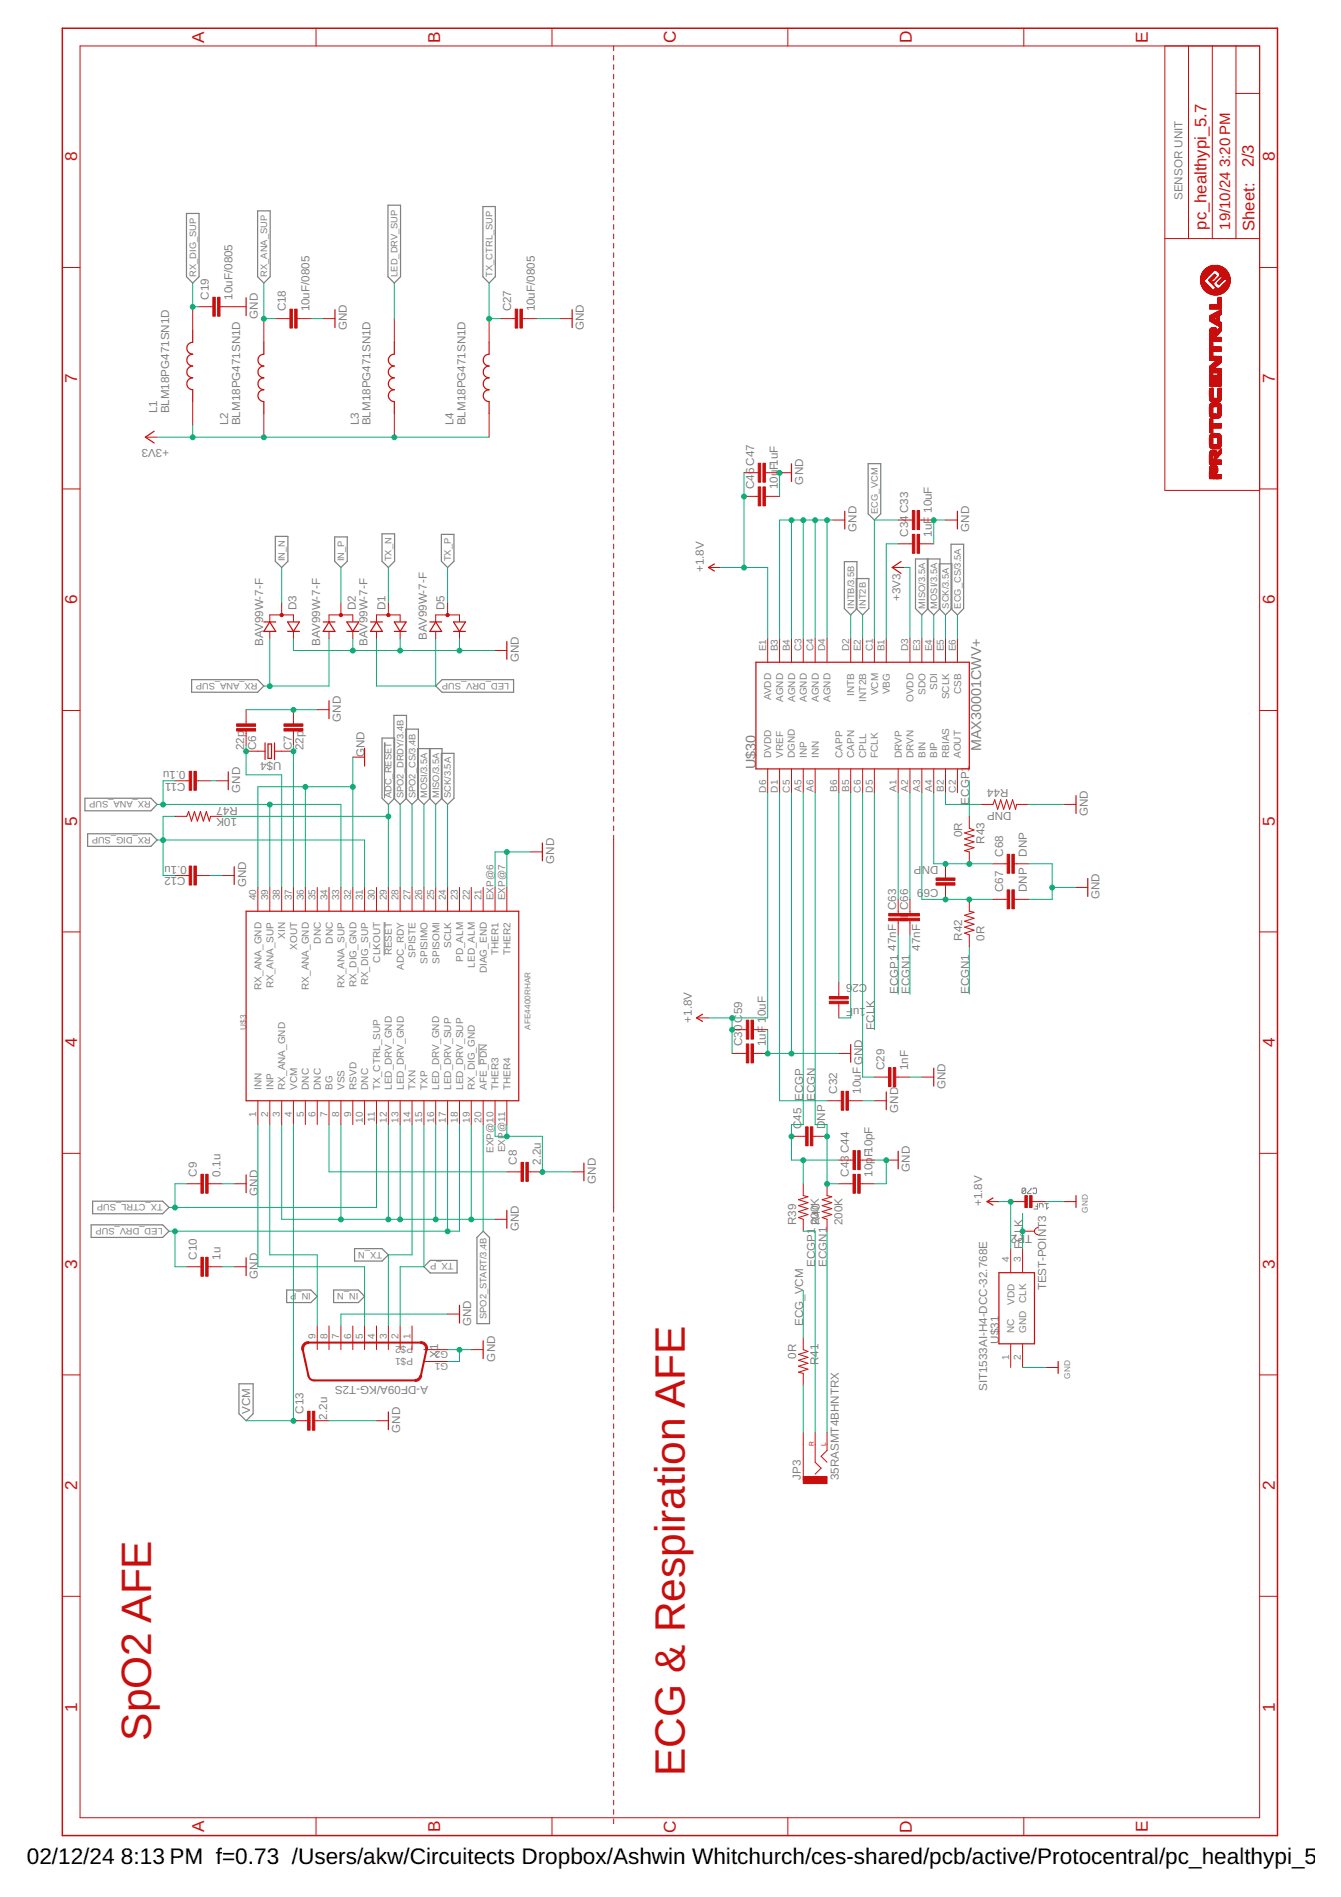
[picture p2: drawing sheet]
<svg xmlns="http://www.w3.org/2000/svg" width="210mm" height="297mm" viewBox="0 0 210 297" stroke-linecap="round" stroke-linejoin="round" font-family="sans-serif">
<defs><g id="words">
<g font-size="6.6" fill="#c90d0c">
<text x="23.7" y="272.6" transform="rotate(-90 23.7 272.6)">SpO2 AFE</text>
<text x="107.2" y="278.1" transform="rotate(-90 107.2 278.1)">ECG &amp; Respiration AFE</text>
</g>
<g font-size="3.5">
<text x="4.2" y="291.8">02/12/24</text>
<text x="18.9" y="291.8">8:13 PM f=0.73 /Users/akw/Circuitects Dropbox/Ashwin Whitchurch/ces-shared/pcb/active/Protocentral/pc_healthypi_5.7/p</text>
</g>
<g font-size="2.7" fill="#c90d0c">
<text x="32" y="6.7" transform="rotate(-90 32 6.7)">A</text>
<text x="68.9" y="6.7" transform="rotate(-90 68.9 6.7)">B</text>
<text x="105.8" y="6.8" transform="rotate(-90 105.8 6.8)">C</text>
<text x="142.7" y="6.8" transform="rotate(-90 142.7 6.8)">D</text>
<text x="179.7" y="6.7" transform="rotate(-90 179.7 6.7)">E</text>
<text x="12.1" y="25.3" transform="rotate(-90 12.1 25.3)">8</text>
<text x="199.5" y="25.3" transform="rotate(-90 199.5 25.3)">8</text>
<text x="12.1" y="60" transform="rotate(-90 12.1 60)">7</text>
<text x="199.5" y="60" transform="rotate(-90 199.5 60)">7</text>
<text x="12.1" y="94.6" transform="rotate(-90 12.1 94.6)">6</text>
<text x="199.5" y="94.6" transform="rotate(-90 199.5 94.6)">6</text>
<text x="12.1" y="129.3" transform="rotate(-90 12.1 129.3)">5</text>
<text x="199.5" y="129.3" transform="rotate(-90 199.5 129.3)">5</text>
<text x="12.1" y="164" transform="rotate(-90 12.1 164)">4</text>
<text x="199.5" y="164" transform="rotate(-90 199.5 164)">4</text>
<text x="12.1" y="198.7" transform="rotate(-90 12.1 198.7)">3</text>
<text x="199.5" y="198.7" transform="rotate(-90 199.5 198.7)">3</text>
<text x="12.1" y="233.4" transform="rotate(-90 12.1 233.4)">2</text>
<text x="199.5" y="233.4" transform="rotate(-90 199.5 233.4)">2</text>
<text x="12.1" y="268" transform="rotate(-90 12.1 268)">1</text>
<text x="199.5" y="268" transform="rotate(-90 199.5 268)">1</text>
<text x="32" y="286.9" transform="rotate(-90 32 286.9)">A</text>
<text x="68.9" y="286.9" transform="rotate(-90 68.9 286.9)">B</text>
<text x="105.8" y="287" transform="rotate(-90 105.8 287)">C</text>
<text x="142.7" y="287" transform="rotate(-90 142.7 287)">D</text>
<text x="179.7" y="286.9" transform="rotate(-90 179.7 286.9)">E</text>
</g>
<g font-size="2.6" fill="#c90d0c">
<text x="196.3" y="26.2" transform="rotate(-90 196.3 26.2)">2/3</text>
<text x="188.8" y="36" transform="rotate(-90 188.8 36)">pc_healthypi_5.7</text>
<text x="196.3" y="36.2" transform="rotate(-90 196.3 36.2)">Sheet:</text>
</g>
<g font-size="2.3" fill="#c90d0c">
<text x="192.5" y="26.2" transform="rotate(-90 192.5 26.2)">3:20 PM</text>
<text x="192.5" y="36" transform="rotate(-90 192.5 36)">19/10/24</text>
</g>
<g font-size="2.2" fill="#808080">
<text x="153.6" y="117.6" transform="rotate(-90 153.6 117.6)">MAX30001CWV+</text>
<text x="118.3" y="120.4" transform="rotate(-90 118.3 120.4)">U$30</text>
</g>
<g font-size="1.8" fill="#808080">
<text x="185.1" y="31.3" transform="rotate(-90 185.1 31.3)">SENSOR UNIT</text>
<text x="32.7" y="46.9" transform="rotate(-90 32.7 46.9)">C19</text>
<text x="36.4" y="46.9" transform="rotate(-90 36.4 46.9)">10uF/0805</text>
<text x="40.4" y="49.9" transform="rotate(-90 40.4 49.9)">GND</text>
<text x="44.7" y="48.8" transform="rotate(-90 44.7 48.8)">C18</text>
<text x="48.4" y="48.8" transform="rotate(-90 48.4 48.8)">10uF/0805</text>
<text x="54.3" y="51.7" transform="rotate(-90 54.3 51.7)">GND</text>
<text x="80" y="48.8" transform="rotate(-90 80 48.8)">C27</text>
<text x="83.7" y="48.8" transform="rotate(-90 83.7 48.8)">10uF/0805</text>
<text x="91.4" y="51.7" transform="rotate(-90 91.4 51.7)">GND</text>
<text x="24.6" y="64.7" transform="rotate(-90 24.6 64.7)">L1</text>
<text x="26.5" y="64.7" transform="rotate(-90 26.5 64.7)">BLM18PG471SN1D</text>
<text x="26.5" y="70.3" transform="rotate(-180 26.5 70.3)">+3V3</text>
<text x="35.7" y="66.6" transform="rotate(-90 35.7 66.6)">L2</text>
<text x="37.6" y="66.6" transform="rotate(-90 37.6 66.6)">BLM18PG471SN1D</text>
<text x="56.1" y="66.6" transform="rotate(-90 56.1 66.6)">L3</text>
<text x="58" y="66.6" transform="rotate(-90 58 66.6)">BLM18PG471SN1D</text>
<text x="71" y="66.6" transform="rotate(-90 71 66.6)">L4</text>
<text x="72.8" y="66.6" transform="rotate(-90 72.8 66.6)">BLM18PG471SN1D</text>
<text x="118" y="76.6" transform="rotate(-90 118 76.6)">C46 C47</text>
<text x="121.7" y="76.6" transform="rotate(-90 121.7 76.6)">10uF1uF</text>
<text x="125.7" y="75.9" transform="rotate(-90 125.7 75.9)">GND</text>
<text x="134.1" y="83.3" transform="rotate(-90 134.1 83.3)">GND</text>
<text x="151.7" y="83.3" transform="rotate(-90 151.7 83.3)">GND</text>
<text x="110.1" y="89.6" transform="rotate(-90 110.1 89.6)">+1.8V</text>
<text x="142.2" y="84" transform="rotate(-90 142.2 84)">C34 C33</text>
<text x="145.9" y="84" transform="rotate(-90 145.9 84)">1uF 10uF</text>
<text x="46.4" y="95.5" transform="rotate(-90 46.4 95.5)">D3</text>
<text x="55.7" y="95.5" transform="rotate(-90 55.7 95.5)">D2</text>
<text x="60.3" y="95.5" transform="rotate(-90 60.3 95.5)">D1</text>
<text x="69.6" y="95.5" transform="rotate(-90 69.6 95.5)">D5</text>
<text x="140.9" y="94.1" transform="rotate(-90 140.9 94.1)">+3V3</text>
<text x="41.2" y="101.1" transform="rotate(-90 41.2 101.1)">BAV99W-7-F</text>
<text x="50.1" y="101.1" transform="rotate(-90 50.1 101.1)">BAV99W-7-F</text>
<text x="57.5" y="101.1" transform="rotate(-90 57.5 101.1)">BAV99W-7-F</text>
<text x="66.8" y="100.2" transform="rotate(-90 66.8 100.2)">BAV99W-7-F</text>
<text x="81.2" y="103.7" transform="rotate(-90 81.2 103.7)">GND</text>
<text x="53.4" y="113" transform="rotate(-90 53.4 113)">GND</text>
<text x="38.2" y="117.4" transform="rotate(-90 38.2 117.4)">22p</text>
<text x="40.1" y="117.4" transform="rotate(-90 40.1 117.4)">C6</text>
<text x="44.1" y="119.3" transform="rotate(-180 44.1 119.3)">U$4</text>
<text x="45.7" y="117.4" transform="rotate(-90 45.7 117.4)">C7</text>
<text x="47.5" y="117.4" transform="rotate(-90 47.5 117.4)">22p</text>
<text x="57.1" y="118.5" transform="rotate(-90 57.1 118.5)">GND</text>
<text x="29.1" y="120.7" transform="rotate(-180 29.1 120.7)">0.1u</text>
<text x="29.1" y="122.5" transform="rotate(-180 29.1 122.5)">C11</text>
<text x="37.6" y="124.1" transform="rotate(-90 37.6 124.1)">GND</text>
<text x="151.7" y="126" transform="rotate(-90 151.7 126)">ECGP1</text>
<text x="157.8" y="123.6" transform="rotate(-180 157.8 123.6)">R44</text>
<text x="37.1" y="128" transform="rotate(-180 37.1 128)">10K</text>
<text x="37.2" y="126.4" transform="rotate(-180 37.2 126.4)">R47</text>
<text x="150.6" y="131.1" transform="rotate(-90 150.6 131.1)">0R</text>
<text x="158.3" y="127.1" transform="rotate(-180 158.3 127.1)">DNP</text>
<text x="170.3" y="127.8" transform="rotate(-90 170.3 127.8)">GND</text>
<text x="29.1" y="137.4" transform="rotate(-180 29.1 137.4)">C12</text>
<text x="29.2" y="135.5" transform="rotate(-180 29.2 135.5)">0.1u</text>
<text x="86.8" y="135.3" transform="rotate(-90 86.8 135.3)">GND</text>
<text x="144.3" y="135.5" transform="rotate(-180 144.3 135.5)">P</text>
<text x="146.9" y="135.5" transform="rotate(-180 146.9 135.5)">DN</text>
<text x="154.1" y="132.1" transform="rotate(-90 154.1 132.1)">R43</text>
<text x="157" y="134.1" transform="rotate(-90 157 134.1)">C68</text>
<text x="160.7" y="134.1" transform="rotate(-90 160.7 134.1)">DNP</text>
<text x="38.5" y="139" transform="rotate(-90 38.5 139)">GND</text>
<text x="140.3" y="142.5" transform="rotate(-90 140.3 142.5)">C63</text>
<text x="142.1" y="142.5" transform="rotate(-90 142.1 142.5)">C66</text>
<text x="146.9" y="139.2" transform="rotate(-180 146.9 139.2)">C69</text>
<text x="157" y="139.7" transform="rotate(-90 157 139.7)">C67</text>
<text x="160.7" y="139.7" transform="rotate(-90 160.7 139.7)">DNP</text>
<text x="172.1" y="140.8" transform="rotate(-90 172.1 140.8)">GND</text>
<text x="140.3" y="148.9" transform="rotate(-90 140.3 148.9)">47nF</text>
<text x="144" y="148.9" transform="rotate(-90 144 148.9)">47nF</text>
<text x="150.6" y="147.3" transform="rotate(-90 150.6 147.3)">R42</text>
<text x="154.1" y="147.3" transform="rotate(-90 154.1 147.3)">0R</text>
<text x="135.8" y="154.1" transform="rotate(-180 135.8 154.1)">C26</text>
<text x="140.6" y="155.7" transform="rotate(-90 140.6 155.7)">ECGP1</text>
<text x="142.4" y="155.7" transform="rotate(-90 142.4 155.7)">ECGN1</text>
<text x="151.7" y="155.7" transform="rotate(-90 151.7 155.7)">ECGN1</text>
<text x="108.3" y="160.1" transform="rotate(-90 108.3 160.1)">+1.8V</text>
<text x="119.9" y="159.1" transform="rotate(-90 119.9 159.1)">0uF</text>
<text x="134.5" y="157.8" transform="rotate(-180 134.5 157.8)">uF</text>
<text x="135.5" y="157.8" transform="rotate(-180 135.5 157.8)">1</text>
<text x="136.9" y="161.2" transform="rotate(-90 136.9 161.2)">FCLK</text>
<text x="116.2" y="163.8" transform="rotate(-90 116.2 163.8)">C30 C59</text>
<text x="119.9" y="163.8" transform="rotate(-90 119.9 163.8)">1uF 1</text>
<text x="138.4" y="167.5" transform="rotate(-90 138.4 167.5)">C29</text>
<text x="142.2" y="167.5" transform="rotate(-90 142.2 167.5)">1nF</text>
<text x="127.6" y="172.4" transform="rotate(-90 127.6 172.4)">ECGN</text>
<text x="131" y="171.3" transform="rotate(-90 131 171.3)">C32</text>
<text x="134.7" y="171.3" transform="rotate(-90 134.7 171.3)">10uF GND</text>
<text x="148" y="170.5" transform="rotate(-90 148 170.5)">GND</text>
<text x="125.5" y="176.8" transform="rotate(-90 125.5 176.8)">C45 ECGP</text>
<text x="129.2" y="176.8" transform="rotate(-90 129.2 176.8)">DNP</text>
<text x="140.6" y="174.2" transform="rotate(-90 140.6 174.2)">GND</text>
<text x="30.8" y="184.2" transform="rotate(-90 30.8 184.2)">C9</text>
<text x="34.5" y="184.2" transform="rotate(-90 34.5 184.2)">0.1u</text>
<text x="80.9" y="182.4" transform="rotate(-90 80.9 182.4)">C8</text>
<text x="84.6" y="182.4" transform="rotate(-90 84.6 182.4)">2.2u</text>
<text x="93.3" y="185.4" transform="rotate(-90 93.3 185.4)">GND</text>
<text x="132.9" y="184.2" transform="rotate(-90 132.9 184.2)">C43 C44</text>
<text x="136.6" y="184.2" transform="rotate(-90 136.6 184.2)">10pF10pF</text>
<text x="142.4" y="183.5" transform="rotate(-90 142.4 183.5)">GND</text>
<text x="40.4" y="187.2" transform="rotate(-90 40.4 187.2)">GND</text>
<text x="124.6" y="191.9" transform="rotate(-90 124.6 191.9)">R39</text>
<text x="128.1" y="191.9" transform="rotate(-90 128.1 191.9)">200K</text>
<text x="128.4" y="191.9" transform="rotate(-90 128.4 191.9)">R40</text>
<text x="131.9" y="191.9" transform="rotate(-90 131.9 191.9)">200K</text>
<text x="153.8" y="188.9" transform="rotate(-90 153.8 188.9)">+1.8V</text>
<text x="30.8" y="197.2" transform="rotate(-90 30.8 197.2)">C10</text>
<text x="34.5" y="197.2" transform="rotate(-90 34.5 197.2)">1u</text>
<text x="81.2" y="192.8" transform="rotate(-90 81.2 192.8)">GND</text>
<text x="160.1" y="195.6" transform="rotate(-90 160.1 195.6)">FCLK</text>
<text x="161.6" y="193.3" transform="rotate(-180 161.6 193.3)">TP2</text>
<text x="40.4" y="200.2" transform="rotate(-90 40.4 200.2)">GND</text>
<text x="127.6" y="198.3" transform="rotate(-90 127.6 198.3)">ECGP1</text>
<text x="129.4" y="198.3" transform="rotate(-90 129.4 198.3)">ECGN1</text>
<text x="163.8" y="202.1" transform="rotate(-90 163.8 202.1)">TEST-POINT3</text>
<text x="73.8" y="207.6" transform="rotate(-90 73.8 207.6)">GND</text>
<text x="125.7" y="207.6" transform="rotate(-90 125.7 207.6)">ECG_VCM</text>
<text x="68.6" y="212.6" transform="rotate(-90 68.6 212.6)">X1</text>
<text x="77.5" y="213.2" transform="rotate(-90 77.5 213.2)">GND</text>
<text x="124.6" y="212.7" transform="rotate(-90 124.6 212.7)">0R</text>
<text x="128.1" y="213.8" transform="rotate(-90 128.1 213.8)">R41</text>
<text x="156.4" y="210.4" transform="rotate(-90 156.4 210.4)">U$31</text>
<text x="39.2" y="221.4" transform="rotate(-90 39.2 221.4)">VCM</text>
<text x="47.5" y="221.4" transform="rotate(-90 47.5 221.4)">C13</text>
<text x="67" y="217" transform="rotate(-180 67 217)">A-DF09A/KG-T2S</text>
<text x="154.5" y="217.8" transform="rotate(-90 154.5 217.8)">SIT1533AI-H4-DCC-32.768E</text>
<text x="51.2" y="222.3" transform="rotate(-90 51.2 222.3)">2.2u</text>
<text x="62.6" y="224.3" transform="rotate(-90 62.6 224.3)">GND</text>
<text x="125.4" y="231.7" transform="rotate(-90 125.4 231.7)">JP3</text>
<text x="131.3" y="231.7" transform="rotate(-90 131.3 231.7)">35RASMT4BHNTRX</text>
</g>
<g font-size="1.6" fill="#808080">
<text x="119.9" y="102" transform="rotate(-90 119.9 102)">E1</text>
<text x="121.8" y="102" transform="rotate(-90 121.8 102)">B3</text>
<text x="123.6" y="102" transform="rotate(-90 123.6 102)">B4</text>
<text x="125.5" y="102" transform="rotate(-90 125.5 102)">C3</text>
<text x="127.3" y="102" transform="rotate(-90 127.3 102)">C4</text>
<text x="129.2" y="102" transform="rotate(-90 129.2 102)">D4</text>
<text x="132.9" y="102" transform="rotate(-90 132.9 102)">D2</text>
<text x="134.8" y="102" transform="rotate(-90 134.8 102)">E2</text>
<text x="136.6" y="102" transform="rotate(-90 136.6 102)">C1</text>
<text x="138.5" y="102" transform="rotate(-90 138.5 102)">B1</text>
<text x="142.2" y="102" transform="rotate(-90 142.2 102)">D3</text>
<text x="144" y="102" transform="rotate(-90 144 102)">E3</text>
<text x="145.9" y="102" transform="rotate(-90 145.9 102)">E4</text>
<text x="147.7" y="102" transform="rotate(-90 147.7 102)">E5</text>
<text x="149.6" y="102" transform="rotate(-90 149.6 102)">E6</text>
<text x="120.7" y="109.6" transform="rotate(-90 120.7 109.6)">AVDD</text>
<text x="122.6" y="109.9" transform="rotate(-90 122.6 109.9)">AGND</text>
<text x="124.4" y="109.9" transform="rotate(-90 124.4 109.9)">AGND</text>
<text x="126.3" y="109.9" transform="rotate(-90 126.3 109.9)">AGND</text>
<text x="128.2" y="109.9" transform="rotate(-90 128.2 109.9)">AGND</text>
<text x="130" y="109.9" transform="rotate(-90 130 109.9)">AGND</text>
<text x="133.7" y="109" transform="rotate(-90 133.7 109)">INTB</text>
<text x="135.6" y="109.9" transform="rotate(-90 135.6 109.9)">INT2B</text>
<text x="137.4" y="108.9" transform="rotate(-90 137.4 108.9)">VCM</text>
<text x="139.3" y="108.7" transform="rotate(-90 139.3 108.7)">VBG</text>
<text x="143" y="109.9" transform="rotate(-90 143 109.9)">OVDD</text>
<text x="144.9" y="108.8" transform="rotate(-90 144.9 108.8)">SDO</text>
<text x="146.7" y="108" transform="rotate(-90 146.7 108)">SDI</text>
<text x="148.6" y="109.5" transform="rotate(-90 148.6 109.5)">SCLK</text>
<text x="150.4" y="108.6" transform="rotate(-90 150.4 108.6)">CSB</text>
<text x="120.7" y="118.7" transform="rotate(-90 120.7 118.7)">DVDD</text>
<text x="122.6" y="118.7" transform="rotate(-90 122.6 118.7)">VREF</text>
<text x="124.4" y="118.7" transform="rotate(-90 124.4 118.7)">DGND</text>
<text x="126.3" y="118.7" transform="rotate(-90 126.3 118.7)">INP</text>
<text x="128.1" y="118.7" transform="rotate(-90 128.1 118.7)">INN</text>
<text x="131.9" y="118.7" transform="rotate(-90 131.9 118.7)">CAPP</text>
<text x="133.7" y="118.7" transform="rotate(-90 133.7 118.7)">CAPN</text>
<text x="135.6" y="118.7" transform="rotate(-90 135.6 118.7)">CPLL</text>
<text x="137.4" y="118.7" transform="rotate(-90 137.4 118.7)">FCLK</text>
<text x="141.1" y="118.7" transform="rotate(-90 141.1 118.7)">DRVP</text>
<text x="143" y="118.7" transform="rotate(-90 143 118.7)">DRVN</text>
<text x="144.8" y="118.7" transform="rotate(-90 144.8 118.7)">BIN</text>
<text x="146.7" y="118.7" transform="rotate(-90 146.7 118.7)">BIP</text>
<text x="148.6" y="118.7" transform="rotate(-90 148.6 118.7)">RBIAS</text>
<text x="150.4" y="118.7" transform="rotate(-90 150.4 118.7)">AOUT</text>
<text x="119.9" y="124.1" transform="rotate(-90 119.9 124.1)">D6</text>
<text x="121.8" y="124.1" transform="rotate(-90 121.8 124.1)">D1</text>
<text x="123.6" y="124.1" transform="rotate(-90 123.6 124.1)">C5</text>
<text x="125.5" y="124" transform="rotate(-90 125.5 124)">A5</text>
<text x="127.3" y="124" transform="rotate(-90 127.3 124)">A6</text>
<text x="131" y="124" transform="rotate(-90 131 124)">B6</text>
<text x="132.9" y="124" transform="rotate(-90 132.9 124)">B5</text>
<text x="134.8" y="124.1" transform="rotate(-90 134.8 124.1)">C6</text>
<text x="136.6" y="124.1" transform="rotate(-90 136.6 124.1)">D5</text>
<text x="140.3" y="124" transform="rotate(-90 140.3 124)">A1</text>
<text x="142.2" y="124" transform="rotate(-90 142.2 124)">A2</text>
<text x="144" y="124" transform="rotate(-90 144 124)">A3</text>
<text x="145.9" y="124" transform="rotate(-90 145.9 124)">A4</text>
<text x="147.7" y="124" transform="rotate(-90 147.7 124)">B2</text>
<text x="149.6" y="124.1" transform="rotate(-90 149.6 124.1)">C2</text>
<text x="40.1" y="141" transform="rotate(-90 40.1 141)">40</text>
<text x="42" y="141" transform="rotate(-90 42 141)">39</text>
<text x="43.8" y="141" transform="rotate(-90 43.8 141)">38</text>
<text x="45.7" y="141" transform="rotate(-90 45.7 141)">37</text>
<text x="47.5" y="141" transform="rotate(-90 47.5 141)">36</text>
<text x="49.4" y="141" transform="rotate(-90 49.4 141)">35</text>
<text x="51.2" y="141" transform="rotate(-90 51.2 141)">34</text>
<text x="53.1" y="141" transform="rotate(-90 53.1 141)">33</text>
<text x="55" y="141" transform="rotate(-90 55 141)">32</text>
<text x="56.8" y="141" transform="rotate(-90 56.8 141)">31</text>
<text x="58.7" y="141" transform="rotate(-90 58.7 141)">30</text>
<text x="60.5" y="141" transform="rotate(-90 60.5 141)">29</text>
<text x="62.4" y="141" transform="rotate(-90 62.4 141)">28</text>
<text x="64.2" y="141" transform="rotate(-90 64.2 141)">27</text>
<text x="66.1" y="141" transform="rotate(-90 66.1 141)">26</text>
<text x="67.9" y="141" transform="rotate(-90 67.9 141)">25</text>
<text x="69.8" y="141" transform="rotate(-90 69.8 141)">24</text>
<text x="71.7" y="141" transform="rotate(-90 71.7 141)">23</text>
<text x="73.5" y="141" transform="rotate(-90 73.5 141)">22</text>
<text x="75.4" y="141" transform="rotate(-90 75.4 141)">21</text>
<text x="77.2" y="141" transform="rotate(-90 77.2 141)">EXP@6</text>
<text x="79.1" y="141" transform="rotate(-90 79.1 141)">EXP@7</text>
<text x="44.7" y="147" transform="rotate(-90 44.7 147)">XIN</text>
<text x="46.5" y="148.7" transform="rotate(-90 46.5 148.7)">XOUT</text>
<text x="50.2" y="147.8" transform="rotate(-90 50.2 147.8)">DNC</text>
<text x="52.1" y="147.8" transform="rotate(-90 52.1 147.8)">DNC</text>
<text x="61.4" y="149.6" transform="rotate(-90 61.4 149.6)">RESET</text>
<text x="65.1" y="149.9" transform="rotate(-90 65.1 149.9)">SPISTE</text>
<text x="70.6" y="148.5" transform="rotate(-90 70.6 148.5)">SCLK</text>
<text x="78.1" y="149.5" transform="rotate(-90 78.1 149.5)">THER1</text>
<text x="79.9" y="149.5" transform="rotate(-90 79.9 149.5)">THER2</text>
<text x="40.9" y="155" transform="rotate(-90 40.9 155)">RX_ANA_GND</text>
<text x="42.8" y="154.7" transform="rotate(-90 42.8 154.7)">RX_ANA_SUP</text>
<text x="48.4" y="155" transform="rotate(-90 48.4 155)">RX_ANA_GND</text>
<text x="53.9" y="154.7" transform="rotate(-90 53.9 154.7)">RX_ANA_SUP</text>
<text x="55.8" y="154.6" transform="rotate(-90 55.8 154.6)">RX_DIG_GND</text>
<text x="57.6" y="154.3" transform="rotate(-90 57.6 154.3)">RX_DIG_SUP</text>
<text x="59.5" y="150.7" transform="rotate(-90 59.5 150.7)">CLKOUT</text>
<text x="63.2" y="151.9" transform="rotate(-90 63.2 151.9)">ADC_RDY</text>
<text x="66.9" y="150.9" transform="rotate(-90 66.9 150.9)">SPISIMO</text>
<text x="68.8" y="150.9" transform="rotate(-90 68.8 150.9)">SPISOMI</text>
<text x="72.5" y="150.6" transform="rotate(-90 72.5 150.6)">PD_ALM</text>
<text x="74.3" y="151.5" transform="rotate(-90 74.3 151.5)">LED_ALM</text>
<text x="76.2" y="152.4" transform="rotate(-90 76.2 152.4)">DIAG_END</text>
<text x="40.9" y="170.7" transform="rotate(-90 40.9 170.7)">INN</text>
<text x="42.8" y="170.7" transform="rotate(-90 42.8 170.7)">INP</text>
<text x="44.6" y="170.7" transform="rotate(-90 44.6 170.7)">RX_ANA_GND</text>
<text x="46.5" y="170.7" transform="rotate(-90 46.5 170.7)">VCM</text>
<text x="48.4" y="170.7" transform="rotate(-90 48.4 170.7)">DNC</text>
<text x="50.2" y="170.7" transform="rotate(-90 50.2 170.7)">DNC</text>
<text x="52.1" y="170.7" transform="rotate(-90 52.1 170.7)">BG</text>
<text x="53.9" y="170.7" transform="rotate(-90 53.9 170.7)">VSS</text>
<text x="55.8" y="170.7" transform="rotate(-90 55.8 170.7)">RSVD</text>
<text x="57.6" y="170.7" transform="rotate(-90 57.6 170.7)">DNC</text>
<text x="59.5" y="170.7" transform="rotate(-90 59.5 170.7)">TX_CTRL_SUP</text>
<text x="61.3" y="170.7" transform="rotate(-90 61.3 170.7)">LED_DRV_GND</text>
<text x="63.2" y="170.7" transform="rotate(-90 63.2 170.7)">LED_DRV_GND</text>
<text x="65.1" y="170.7" transform="rotate(-90 65.1 170.7)">TXN</text>
<text x="66.9" y="170.7" transform="rotate(-90 66.9 170.7)">TXP</text>
<text x="68.8" y="170.7" transform="rotate(-90 68.8 170.7)">LED_DRV_GND</text>
<text x="70.6" y="170.7" transform="rotate(-90 70.6 170.7)">LED_DRV_SUP</text>
<text x="72.5" y="170.7" transform="rotate(-90 72.5 170.7)">LED_DRV_SUP</text>
<text x="74.3" y="170.7" transform="rotate(-90 74.3 170.7)">RX_DIG_GND</text>
<text x="76.2" y="170.7" transform="rotate(-90 76.2 170.7)">AFE_PDN</text>
<text x="78" y="170.7" transform="rotate(-90 78 170.7)">THER3</text>
<text x="79.9" y="170.7" transform="rotate(-90 79.9 170.7)">THER4</text>
<text x="40.1" y="174.9" transform="rotate(-90 40.1 174.9)">1</text>
<text x="42" y="174.9" transform="rotate(-90 42 174.9)">2</text>
<text x="43.8" y="174.9" transform="rotate(-90 43.8 174.9)">3</text>
<text x="45.7" y="174.9" transform="rotate(-90 45.7 174.9)">4</text>
<text x="47.5" y="174.9" transform="rotate(-90 47.5 174.9)">5</text>
<text x="49.4" y="174.9" transform="rotate(-90 49.4 174.9)">6</text>
<text x="51.2" y="174.9" transform="rotate(-90 51.2 174.9)">7</text>
<text x="53.1" y="174.9" transform="rotate(-90 53.1 174.9)">8</text>
<text x="55" y="174.9" transform="rotate(-90 55 174.9)">9</text>
<text x="56.8" y="175.8" transform="rotate(-90 56.8 175.8)">10</text>
<text x="58.7" y="175.7" transform="rotate(-90 58.7 175.7)">11</text>
<text x="60.5" y="175.8" transform="rotate(-90 60.5 175.8)">12</text>
<text x="62.4" y="175.8" transform="rotate(-90 62.4 175.8)">13</text>
<text x="64.2" y="175.8" transform="rotate(-90 64.2 175.8)">14</text>
<text x="66.1" y="175.8" transform="rotate(-90 66.1 175.8)">15</text>
<text x="67.9" y="175.8" transform="rotate(-90 67.9 175.8)">16</text>
<text x="69.8" y="175.8" transform="rotate(-90 69.8 175.8)">17</text>
<text x="71.7" y="175.8" transform="rotate(-90 71.7 175.8)">18</text>
<text x="73.5" y="175.8" transform="rotate(-90 73.5 175.8)">19</text>
<text x="75.4" y="175.8" transform="rotate(-90 75.4 175.8)">20</text>
<text x="77.2" y="180.5" transform="rotate(-90 77.2 180.5)">EXP@10</text>
<text x="79.1" y="180.4" transform="rotate(-90 79.1 180.4)">EXP@11</text>
<text x="157.9" y="197.6" transform="rotate(-90 157.9 197.6)">4</text>
<text x="159.8" y="197.6" transform="rotate(-90 159.8 197.6)">3</text>
<text x="49.4" y="209.6" transform="rotate(-90 49.4 209.6)">9</text>
<text x="51.2" y="209.6" transform="rotate(-90 51.2 209.6)">8</text>
<text x="53.1" y="209.6" transform="rotate(-90 53.1 209.6)">7</text>
<text x="55" y="209.6" transform="rotate(-90 55 209.6)">6</text>
<text x="56.8" y="209.6" transform="rotate(-90 56.8 209.6)">5</text>
<text x="58.7" y="209.6" transform="rotate(-90 58.7 209.6)">4</text>
<text x="60.5" y="209.6" transform="rotate(-90 60.5 209.6)">3</text>
<text x="62.4" y="209.6" transform="rotate(-90 62.4 209.6)">2</text>
<text x="64.2" y="209.6" transform="rotate(-90 64.2 209.6)">1</text>
<text x="158.8" y="208.7" transform="rotate(-90 158.8 208.7)">NC</text>
<text x="158.8" y="204.3" transform="rotate(-90 158.8 204.3)">VDD</text>
<text x="160.6" y="208.7" transform="rotate(-90 160.6 208.7)">GND</text>
<text x="160.6" y="204" transform="rotate(-90 160.6 204)">CLK</text>
<text x="64.6" y="212.6" transform="rotate(-180 64.6 212.6)">P$1</text>
<text x="64.6" y="210.8" transform="rotate(-180 64.6 210.8)">P$2</text>
<text x="70.2" y="213.5" transform="rotate(-180 70.2 213.5)">G1</text>
<text x="70.2" y="211.6" transform="rotate(-180 70.2 211.6)">G2</text>
<text x="157.9" y="213" transform="rotate(-90 157.9 213)">1</text>
<text x="159.8" y="213" transform="rotate(-90 159.8 213)">2</text>
</g>
<g font-size="1.5" fill="#808080">
<text x="30.7" y="43.3" transform="rotate(-90 30.7 43.3)">RX_DIG_SUP</text>
<text x="41.8" y="43.3" transform="rotate(-90 41.8 43.3)">RX_ANA_SUP</text>
<text x="62.2" y="43.3" transform="rotate(-90 62.2 43.3)">LED_DRV_SUP</text>
<text x="77.1" y="43.3" transform="rotate(-90 77.1 43.3)">TX_CTRL_SUP</text>
<text x="137.4" y="80.5" transform="rotate(-90 137.4 80.5)">ECG_VCM</text>
<text x="44.6" y="87.9" transform="rotate(-90 44.6 87.9)">IN_N</text>
<text x="53.9" y="87.9" transform="rotate(-90 53.9 87.9)">IN_P</text>
<text x="61.3" y="87.9" transform="rotate(-90 61.3 87.9)">TX_N</text>
<text x="70.6" y="87.9" transform="rotate(-90 70.6 87.9)">TX_P</text>
<text x="133.7" y="95.3" transform="rotate(-90 133.7 95.3)">INTB/3.5B</text>
<text x="135.5" y="95.3" transform="rotate(-90 135.5 95.3)">INT2B</text>
<text x="144.8" y="95.3" transform="rotate(-90 144.8 95.3)">MISO/3.5A</text>
<text x="146.7" y="95.3" transform="rotate(-90 146.7 95.3)">MOSI/3.5A</text>
<text x="148.5" y="95.3" transform="rotate(-90 148.5 95.3)">SCK/3.5A</text>
<text x="150.4" y="95.3" transform="rotate(-90 150.4 95.3)">ECG_CS/3.5A</text>
<text x="40.3" y="106.9" transform="rotate(-180 40.3 106.9)">RX_ANA_SUP</text>
<text x="79.7" y="106.9" transform="rotate(-180 79.7 106.9)">LED_DRV_SUP</text>
<text x="23.6" y="125.5" transform="rotate(-180 23.6 125.5)">RX_ANA_SUP</text>
<text x="61.3" y="125" transform="rotate(-90 61.3 125)">ADC_RESET</text>
<text x="63.2" y="125" transform="rotate(-90 63.2 125)">SPO2_DRDY/3.4B</text>
<text x="65" y="125" transform="rotate(-90 65 125)">SPO2_CS/3.4B</text>
<text x="66.9" y="125" transform="rotate(-90 66.9 125)">MOSI/3.5A</text>
<text x="68.7" y="125" transform="rotate(-90 68.7 125)">MISO/3.5A</text>
<text x="70.6" y="125" transform="rotate(-90 70.6 125)">SCK/3.5A</text>
<text x="23.6" y="131" transform="rotate(-180 23.6 131)">RX_DIG_SUP</text>
<text x="25.5" y="188.5" transform="rotate(-180 25.5 188.5)">TX_CTRL_SUP</text>
<text x="25.5" y="192.3" transform="rotate(-180 25.5 192.3)">LED_DRV_SUP</text>
<text x="59.8" y="196" transform="rotate(-180 59.8 196)">TX_N</text>
<text x="71" y="197.8" transform="rotate(-180 71 197.8)">TX_P</text>
<text x="48.7" y="202.5" transform="rotate(-180 48.7 202.5)">IN_P</text>
<text x="56.1" y="202.5" transform="rotate(-180 56.1 202.5)">IN_N</text>
<text x="76.1" y="206.5" transform="rotate(-90 76.1 206.5)">SPO2_START/3.4B</text>
</g>
<g font-size="1.3" fill="#808080">
<text x="38.5" y="161.2" transform="rotate(-90 38.5 161.2)">U$3</text>
<text x="83.1" y="161.2" transform="rotate(-90 83.1 161.2)">AFE4400RHAR</text>
<text x="170.3" y="189.9" transform="rotate(-90 170.3 189.9)">GND</text>
<text x="167.5" y="215.9" transform="rotate(-90 167.5 215.9)">GND</text>
</g>
<g font-size="1" fill="#c90d0c">
<text x="127.4" y="226.4" transform="rotate(-90 127.4 226.4)">R</text>
<text x="129.3" y="226.4" transform="rotate(-90 129.3 226.4)">L</text>
</g>
</g></defs>
<g fill="none" stroke="#808080" stroke-width=".16">
<path d="M60.2 116.2v8.8M60.1 144.4v5.2M75 163.4v3.4M160.5 186.2v.6l-.1 .1h-.3l-.1-.1M160.5 186.2l-.1-.2h-.3l-.1 .2v.6M160.5 186.2l-.5 .6M161.4 186v.2l-.6 .6v.1h.6M161.7 186.2l.1-.2h.3l.1 .2v.6l-.1 .1h-.3l-.1-.1M162.1 188.9h.3M162.4 188.5v.8h-.6M162.7 189v-.5h.4l.2 .1v.4M163.5 188.5h.6"/>
<path d="M163.8 188.5v.8l.3-.3"/>
</g>
<g fill="none" stroke="#808080" stroke-width=".19">
<path d="M29.2 33.4h2v9.9l-1 1-1-1zM40.3 33h2v10.3l-1 1-1-1zM60.7 32.1h2v11.2l-1 1-1-1zM75.6 32.3h1.9v11l-.9 1-1-1zM135.9 72.6h2v7.9l-1 .9-1-.9zM43.1 84h2v3.9l-1 1-1-1zM52.4 84.1h2v3.8l-1 1-1-1zM59.8 83.6h2v4.3l-1 1-1-1zM69.1 83.7h2v4.2l-1 1-1-1zM132.2 87.9h1.9v7.4l-.9 1-1-1zM134 90.6h2v4.7l-1 1-1-1zM145.2 87.5v7.8l1 1 .9-1v-7.8h-3.8v7.8l1 1 1-1v-7.8"/>
<path d="M147 88.3h2v7l-1 1-1-1zM148.9 85.2h1.9v10.1l-.9 1-1-1zM30 106.4h10.3l1 1-1 1h-10.3zM59.8 115.6h2v9.4l-1 1-1-1zM61.7 112h1.9v13l-1 1-.9-1zM63.5 114.2h2v10.8l-1 1-1-1zM67.2 117.2v7.8l1 1 1-1v-7.8h-3.8v7.8l1 1 .9-1v-7.8M68.2 107.4l1-1h11.2v2h-11.2zM69.1 118h2v7l-1 1-1-1zM13.3 125h10.3l1 1-1 1h-10.3zM13.7 130.6h9.9l1 .9-1 1h-9.9zM14.3 191.8h11.2l1 1-1 1h-11.2z"/>
<path d="M14.5 188.1h11l1 1-1 1h-11zM55.5 195.5h4.3l1 1-1 1h-4.3zM67.3 197.4h4.2v1.9h-4.2l-.9-.9zM75.6 192.8l1 1v13.5h-1.9v-13.5zM37.4 216.7h2.2v4.7l-1.1 1.1-1.1-1.1zM44.9 202h3.8l1 1-1 1h-3.8zM52.2 202h3.9l1 1-1 1h-3.9z"/>
</g>
<g fill="none" stroke="#c90d0c" stroke-width=".16">
<path d="M12.5 7.2h184.7v277.4h-184.7zM49.5 4.4v2.8M86.4 4.4v2.8M96.1 7.2v.7M96.1 8.7v.7M96.1 10.1v.8M96.1 11.6v.8M96.1 13.1v.7M96.1 14.6v.7M96.1 16v.8M96.1 17.5v.7M96.1 19v.7"/>
<path d="M123.3 4.4v2.8M160.3 4.4v2.8M182.3 7.2v69.6h14.9M186 7.2v30.2M189.8 7.2v30.2M193.5 14.6h3.7M193.5 7.2v30.2M96.1 20.4v.8M96.1 21.9v.8M96.1 23.4v.7M96.1 24.9v.7M96.1 26.3v.8"/>
<path d="M96.1 27.8v.8M96.1 29.3v.7M96.1 30.8v.7M96.1 32.2v.8M96.1 33.7v.7M96.1 35.2v.7M96.1 36.6v.8M96.1 38.1v.7M96.1 39.6v.7M182.3 37.4h14.9M9.8 41.9h2.7M30.2 48v3.8"/>
<path d="M31.1 48h2.2M34.4 48h4.1M41.3 49.9v3.7M43.2 49.9h2.2M46.5 49.9h2.2M50.6 49.9h1.8M61.7 49.9v3.7M76.6 49.9v3.7M78.4 49.9h2.2M81.7 49.9h2.3M87.7 49.9h1.9M96.1 41v.8"/>
<path d="M96.1 42.5v.8M96.1 44v.7M96.1 45.5v.7M96.1 46.9v.8M96.1 48.4v.7M96.1 49.9v.7M96.1 51.4v.7M96.1 52.8v.8M96.1 54.3v.7M96.1 55.8v.7M96.1 57.2v.8M96.1 58.7v.7"/>
<path d="M197.2 41.9h2.8M9.8 76.6h2.7M22.8 68.5h1.8M30.2 62.9v3.7M41.3 64.7v3.8M61.7 64.7v3.8M76.6 64.7v3.8M96.1 60.2v.7M96.1 61.6v.8M96.1 63.1v.8M96.1 64.6v.7M96.1 66.1v.7"/>
<path d="M96.1 67.5v.8M96.1 69v.7M96.1 70.5v.7M96.1 71.9v.8M96.1 73.4v.7M96.1 74.9v.7M96.1 76.4v.7M96.1 77.8v.8M96.1 79.3v.8M116.5 77.7h2.2M116.5 74h2.2M119.8 77.7h2.2"/>
<path d="M119.8 74h4.1M197.2 76.6h2.8M42.2 97.3v-1h3.7v1M42.2 99v1M44.1 94.4v1.9M45.9 98.8v1.2M51.5 97.3v-1h3.7v1M51.5 99v1M53.4 94.4v1.9M55.2 98.8v1.2M58.9 97.3v-1h3.7v1M58.9 99v1"/>
<path d="M60.8 94.4v1.9M62.6 98.8v1.2M68.2 97.3v-1h3.7v1M68.2 99v1M70.1 94.4v1.9M71.9 98.8v1.2M96.1 80.8v.7M96.1 82.3v.7M96.1 83.7v.8M96.1 85.2v.7M96.1 86.7v.7M96.1 88.1v.8"/>
<path d="M96.1 89.6v.7M96.1 91.1v.7M96.1 92.5v.8M96.1 94v.8M96.1 95.5v.7M96.1 97v.7M96.1 98.4v.8M96.1 99.9v.7M110.9 88.9h1.9M120.2 100v3.7M122 100v3.7M123.9 100v3.7"/>
<path d="M125.7 100v3.7M127.6 100v3.7M129.5 100v3.7M130.4 81.4h1.8M133.2 100v3.7M135 100v3.7M136.9 100v3.7M138.7 100v3.7M139.7 88.9h1.8M140.6 81.4h2.2M140.6 85.2h2.2M142.4 100v3.7"/>
<path d="M143.9 81.4h2.3M143.9 85.2h2.3M144.3 100v3.7M146.2 100v3.7M148 81.4h1.9M148 100v3.7M149.9 100v3.7M9.8 111.3h2.7M38.5 111.1v2.2M38.5 114.5v2.2M38.5 117.6h3M43 117.6h2.9"/>
<path d="M45.9 111.1v2.2M45.9 114.5v2.2M49.7 111.1h1.8M55.2 118.6h1.9M77.5 101.9h1.8M96.1 101.4v.7M96.1 102.8v.8M96.1 104.3v.8M96.1 105.8v.7M96.1 107.3v.7M96.1 108.7v.8M96.1 110.2v.7"/>
<path d="M96.1 111.7v.7M96.1 113.1v.8M96.1 114.6v.8M96.1 116.1v.7M96.1 117.6v.7M96.1 119v.8M197.2 111.3h2.8M27.4 122.3h2.2M27.4 137.1h2.2M27.4 127.8h1.8M30.7 122.3h2.3M30.7 137.1h2.3"/>
<path d="M33 127.8h1.8M33.9 122.3h1.8M34.8 137.1h1.9M40.4 139v3.7M42.2 139v3.7M44.1 139v3.7M45.9 139v3.7M47.8 139v3.7M49.7 139v3.7M51.5 139v3.7M53.4 139v3.7M55.2 139v3.7"/>
<path d="M57.1 139v3.7M58.9 139v3.7M60.8 139v3.7M62.6 139v3.7M64.5 139v3.7M66.4 139v3.7M68.2 139v3.7M70.1 139v3.7M71.9 139v3.7M73.8 139v3.7M75.6 139v3.7M77.5 139v3.7"/>
<path d="M79.3 139v3.7M83.1 133.4h1.8M96.1 120.5v.7M96.1 122v.7M96.1 123.4v.8M96.1 124.9v.7M96.1 126.4v.7M96.1 127.8v.8M96.1 129.3v.8M96.1 130.8v59M120.2 120.4v3.7M122 120.4v3.7"/>
<path d="M123.9 120.4v3.7M125.7 120.4v3.7M127.6 120.4v3.7M131.3 120.4v3.7M133.2 120.4v3.7M135 120.4v3.7M136.9 120.4v3.7M140.6 120.4v3.7M142.4 120.4v3.7M144.3 120.4v3.7M146.2 120.4v3.7M148 120.4v3.7"/>
<path d="M148 135.3v2.2M148 138.6v2.2M149.9 120.4v3.7M151.7 127.8v1.9l.8 .3-1.5 .4 1.5 .5-1.5 .5 1.5 .4-1.5 .5 1.5 .4-1.5 .5 .7 .2v1.9M153.6 126h1.8l.3-.8 .5 1.5 .4-1.5 .5 1.5 .5-1.5 .4 1.5 .5-1.5 .5 1.5 .1-.7h1.9M155.4 135.3h2.2M158.8 135.3h2.2M166.6 126h1.8M168.4 139h1.9M9.8 145.9h2.7M109 159.4h1.9M131.3 153.8v2.2"/>
<path d="M131.3 157.1v2.3M140.6 140.8v2.2M140.6 144.2v2.2M142.4 140.8v2.2M142.4 144.2v2.2M151.7 140.8v1.9l.8 .2-1.5 .4 1.5 .5-1.5 .5 1.5 .4-1.5 .5 1.5 .4-1.5 .5 .7 .3v1.9M155.4 140.8h2.2M158.8 140.8h2.2M197.2 145.9h2.8M40.4 172.4v3.7M42.2 172.4v3.7M44.1 172.4v3.7"/>
<path d="M45.9 172.4v3.7M47.8 172.4v3.7M49.7 172.4v3.7M51.5 172.4v3.7M53.4 172.4v3.7M55.2 172.4v3.7M57.1 172.4v3.7M58.9 172.4v3.7M60.8 172.4v3.7M62.6 172.4v3.7M64.5 172.4v3.7M66.4 172.4v3.7"/>
<path d="M68.2 172.4v3.7M70.1 172.4v3.7M71.9 172.4v3.7M73.8 172.4v3.7M75.6 172.4v3.7M77.5 172.4v3.7M79.3 172.4v3.7M114.6 165h2.2M114.6 161.2h2.2M117.9 165h2.3M117.9 161.2h2.3M123.9 177.9h2.2"/>
<path d="M127.2 177.9h2.3M129.5 172.4h2.2M131.3 165h1.9M132.8 172.4h2.2M136.9 168.7h2.2M136.9 172.4h1.8M140.2 168.7h2.2M144.3 168.7h1.9M9.8 180.6h2.7M29.2 185.4h2.3M29.2 198.4h2.3M32.6 185.4h2.2"/>
<path d="M32.6 198.4h2.2M36.7 185.4h1.8M36.7 198.4h1.8M77.5 190.9h1.8M79.3 183.5h2.3M82.7 183.5h2.2M89.6 183.5h1.8M96.1 190.5v.8M96.1 192v.8M96.1 193.5v.7M96.1 195v.7M96.1 196.4v.8"/>
<path d="M96.1 197.9v.7M96.1 199.4v.7M125.7 185.4v1.8l.8 .2-1.5 .5 1.5 .4-1.5 .5 1.5 .5-1.5 .4 1.5 .5-1.5 .4 .7 .3v1.9M129.5 185.4v1.8l.7 .2-1.5 .5 1.5 .4-1.5 .5 1.5 .5-1.5 .4 1.5 .5-1.5 .4 .8 .3v1.9M131.3 185.4h2.2M131.3 181.7h2.2M134.6 185.4h2.3M134.6 181.7h2.3M138.7 181.7h1.9M154.5 188.2h1.9M158.2 195.6v3.7M158.2 188.2h2.4"/>
<path d="M160.1 195.6v3.7M160.1 192.8h1.8M161.4 188.2h2.4M162.5 192.2a.56 .56 0 0 0-.6 .6 .56 .56 0 0 0 .6 .5M166.6 188.2h1.8M197.2 180.6h2.8M9.8 215.3h2.7M49.7 207.6v3.7M51.5 207.6v3.7M53.4 207.6v3.7M55.2 207.6v3.7M57.1 207.6v3.7"/>
<path d="M58.9 207.6v3.7M60.8 207.6v3.7M62.6 207.6v3.7M64.5 207.6v3.7M66.4 213.2h3.7M66.4 211.3h3.7M70.1 205.8h1.8M73.8 211.3h1.8M96.1 200.9v.7M96.1 202.3v.8M96.1 203.8v.7M96.1 205.3v.7"/>
<path d="M96.1 206.8v.7M96.1 208.2v.8M96.1 209.7v.7M96.1 211.2v.7M96.1 212.6v.8M96.1 214.1v.8M96.1 215.6v.7M96.1 217.1v.7M96.1 218.5v.8M125.7 209.5v1.8l.8 .3-1.5 .5 1.5 .4-1.5 .5 1.5 .5-1.5 .4 1.5 .5-1.5 .5 .7 .2v1.8M158.2 210.4v3.7M160.1 210.4v3.7"/>
<path d="M163.8 214.1h1.8M197.2 215.3h2.8M45.9 222.5h2.3M49.3 222.5h2.2M58.9 222.5h1.9M96.1 220v.7M96.1 221.5v.7M96.1 222.9v.8M96.1 224.4v.8M96.1 225.9v.7M96.1 227.4v.7M96.1 228.9v.7"/>
<path d="M96.1 230.3v.8M96.1 231.8v.7M96.1 233.3v.7M96.1 234.7v.8M96.1 236.2v.8M96.1 237.7v.7M96.1 239.2v.7M125.7 224.3v7.5M127.6 224.3v4.7l.9 .9-.9 .9M129.5 224.3v2.8l-1 .9 1 1M9.8 250h2.7M96.1 240.6v.8"/>
<path d="M96.1 242.1v.7M96.1 243.6v.7M96.1 245v.8M96.1 246.5v.8M96.1 248v.7M96.1 249.5v.7M96.1 250.9v.8M96.1 252.4v.8M96.1 253.9v.7M96.1 255.4v.7M96.1 256.8v.8M96.1 258.3v.8"/>
<path d="M96.1 259.8v.7M197.2 250h2.8M96.1 261.3v.7M96.1 262.7v.8M96.1 264.2v.7M96.1 265.7v.7M96.1 267.1v.8M96.1 268.6v.8M96.1 270.1v.7M96.1 271.6v.7M96.1 273v.8M96.1 274.5v.8"/>
<path d="M96.1 276v.7M96.1 277.5v.7M96.1 278.9v.8M49.5 284.6v2.8M86.4 284.6v2.8M96.1 280.4v.8M96.1 281.9v.7M96.1 283.4v.7M96.1 284.8v.8M123.3 284.6v2.8M160.3 284.6v2.8"/>
</g>
<g fill="none" stroke="#c90d0c" stroke-width=".19">
<path d="M30.2 51.8v1.8a.93 .93 0 0 0-1 .9 .93 .93 0 0 0 1 1 .93 .93 0 0 0-1 .9 .93 .93 0 0 0 1 .9 .92 .92 0 0 0-1 .9 .92 .92 0 0 0 1 1 .93 .93 0 0 0-1 .9 .93 .93 0 0 0 1 .9v1.9M38.5 46.6v2.8M41.3 53.6v1.9a.93 .93 0 0 0-.9 .9 .93 .93 0 0 0 .9 .9 .92 .92 0 0 0-.9 .9 .92 .92 0 0 0 .9 1 .93 .93 0 0 0-.9 .9 .93 .93 0 0 0 .9 .9 .93 .93 0 0 0-.9 1 .93 .93 0 0 0 .9 .9v1.8M52.4 48.5v2.8M61.7 53.6v1.9a.93 .93 0 0 0-.9 .9 .93 .93 0 0 0 .9 .9 .92 .92 0 0 0-.9 .9 .92 .92 0 0 0 .9 1 .93 .93 0 0 0-.9 .9 .93 .93 0 0 0 .9 .9 .93 .93 0 0 0-.9 1 .93 .93 0 0 0 .9 .9v1.8M76.6 53.6v1.9a.93 .93 0 0 0-1 .9 .93 .93 0 0 0 1 .9 .92 .92 0 0 0-1 .9 .92 .92 0 0 0 1 1 .93 .93 0 0 0-1 .9 .93 .93 0 0 0 1 .9 .93 .93 0 0 0-1 1 .93 .93 0 0 0 1 .9v1.8M89.6 48.5v2.8M24.1 67.5l-1.3 1 1.3 .9M123.9 72.6v2.8M41.3 97.4h1.9M42.2 97.4l1 1.5h-1.9zM45 97.4h1.9l-1 1.5z"/>
<path d="M45 98.9h1.9M50.6 97.4h1.8M51.5 97.4l.9 1.5h-1.8zM54.3 97.4h1.9l-1 1.5zM54.3 98.9h1.9M58 97.4h1.9M58.9 97.4l1 1.5h-1.9zM61.7 97.4h1.9l-1 1.5zM61.7 98.9h1.9M67.3 97.4h1.8M68.2 97.4l.9 1.5h-1.8zM71 97.4h1.9l-1 1.5z"/>
<path d="M71 98.9h1.9M111.8 88.3l-.9 .6 .9 .5M132.2 80.1v2.7M141 87.9l-1.3 1 1.3 .9M149.9 80.1v2.7M41.5 116.3v2.6M42 116.5h.5v2.2h-.5zM43 116.3v2.6M51.5 109.7v2.8M57.1 117.2v2.8M79.3 100.5v2.7M118.3 103.7h33.4v16.7h-33.4z"/>
<path d="M35.7 120.9v2.8M36.7 135.7v2.8M84.9 132v2.8M168.4 124.6v2.8M170.3 137.6v2.8M38.5 142.7h42.7v29.7h-42.7zM110 158.8l-1 .6 1 .5M133.2 163.6v2.7M138.7 171v2.8M146.2 167.3v2.8M38.5 184v2.8M38.5 197v2.7"/>
<path d="M79.3 189.5v2.8M91.4 182.1v2.8M140.6 180.3v2.7M155.4 187.6l-.9 .6 .9 .5M156.4 199.3h5.5v11.1h-5.5zM168.4 187.2v1.9M71.9 204.4v2.8M75.6 210v2.7M165.6 213.2v1.9M60.8 221.1v2.8"/>
</g>
<g fill="#c90d0c" stroke="#c90d0c" stroke-width=".16">
<path d="M37 114.1h3v.4h-3z"/>
<path d="M37 113.3h3v.4h-3z"/>
<path d="M44.4 114.1h3v.4h-3z"/>
<path d="M44.4 113.3h3v.4h-3z"/>
<path d="M82.3 182h.4v3h-.4z"/>
<path d="M81.6 182h.3v3h-.3z"/>
<path d="M32.2 183.9h.4v2.9h-.4z"/>
<path d="M31.5 183.9h.3v2.9h-.3z"/>
<path d="M32.2 196.9h.4v2.9h-.4z"/>
<path d="M31.5 196.9h.3v2.9h-.3z"/>
<path d="M30.4 120.8h.3v2.9h-.3z"/>
<path d="M29.6 120.8h.4v2.9h-.4z"/>
<path d="M30.4 135.6h.3v3h-.3z"/>
<path d="M29.6 135.6h.4v3h-.4z"/>
<path d="M48.9 221h.4v2.9h-.4z"/>
<path d="M48.2 221h.3v2.9h-.3z"/>
<path d="M125.7 231.2h3.8v1.1h-3.8z"/>
<path d="M81.4 48.4h.4v3h-.4z"/>
<path d="M80.6 48.4h.4v3h-.4z"/>
<path d="M46.1 48.4h.4v3h-.4z"/>
<path d="M45.4 48.4h.4v3h-.4z"/>
<path d="M34.1 46.5h.3v3h-.3z"/>
<path d="M33.3 46.5h.4v3h-.4z"/>
<path d="M129.8 156.8h3v.4h-3z"/>
<path d="M129.8 156h3v.4h-3z"/>
<path d="M139.8 167.2h.4v2.9h-.4z"/>
<path d="M139.1 167.2h.4v2.9h-.4z"/>
<path d="M117.6 163.5h.3v2.9h-.3z"/>
<path d="M116.8 163.5h.4v2.9h-.4z"/>
<path d="M132.4 170.9h.4v2.9h-.4z"/>
<path d="M131.7 170.9h.4v2.9h-.4z"/>
<path d="M143.6 79.9h.3v3h-.3z"/>
<path d="M142.8 79.9h.4v3h-.4z"/>
<path d="M143.6 83.7h.3v2.9h-.3z"/>
<path d="M142.8 83.7h.4v2.9h-.4z"/>
<path d="M134.3 183.9h.3v2.9h-.3z"/>
<path d="M133.5 183.9h.4v2.9h-.4z"/>
<path d="M134.3 180.2h.3v2.9h-.3z"/>
<path d="M133.5 180.2h.4v2.9h-.4z"/>
<path d="M126.9 176.4h.3v3h-.3z"/>
<path d="M126.1 176.4h.4v3h-.4z"/>
<path d="M119.4 76.2h.4v3h-.4z"/>
<path d="M118.7 76.2h.4v3h-.4z"/>
<path d="M119.4 72.5h.4v3h-.4z"/>
<path d="M118.7 72.5h.4v3h-.4z"/>
<path d="M117.6 159.7h.3v3h-.3z"/>
<path d="M116.8 159.7h.4v3h-.4z"/>
<path d="M139.1 143h3v.4h-3z"/>
<path d="M139.1 143.8h3v.4h-3z"/>
<path d="M140.9 143h3v.4h-3z"/>
<path d="M140.9 143.8h3v.4h-3z"/>
<path d="M158.4 139.3h.4v3h-.4z"/>
<path d="M157.6 139.3h.4v3h-.4z"/>
<path d="M158.4 133.8h.4v2.9h-.4z"/>
<path d="M157.6 133.8h.4v2.9h-.4z"/>
<path d="M146.5 137.5h3v.4h-3z"/>
<path d="M146.5 138.2h3v.4h-3z"/>
<path d="M161.2 187.2h.3v1.9h-.3z"/>
<path d="M160.4 187.2h.4v1.9h-.4z"/>
<path d="M192.5 43.5l.1 .8z"/>
<path d="M192.5 43.3v1.1z"/>
<path d="M192.4 43.2l.1 1.4z"/>
<path d="M192.4 43.1v1.6z"/>
<path d="M192.4 43v1.8z"/>
<path d="M192.3 42.9l.1 2z"/>
<path d="M192.3 42.8v2.1z"/>
<path d="M192.3 42.8v2.2z"/>
<path d="M192.2 42.7l.1 2.4z"/>
<path d="M192.2 42.6v2.5z"/>
<path d="M192.2 42.6v2.6z"/>
<path d="M192.1 42.5l.1 2.7z"/>
<path d="M192.1 42.5v2.8z"/>
<path d="M192 44l.1 1.3z"/>
<path d="M192 42.4l.1 1.5z"/>
<path d="M192 44v1.4z"/>
<path d="M192 42.4v1.5z"/>
<path d="M192 42.3v1.6z"/>
<path d="M191.9 44.1l.1 1.3z"/>
<path d="M191.9 42.3l.1 1.5z"/>
<path d="M191.9 44.1v1.4z"/>
<path d="M191.9 42.2v1.6z"/>
<path d="M191.9 44.2v1.3z"/>
<path d="M191.8 44.2l.1 1.4z"/>
<path d="M191.8 42.2l.1 1.5z"/>
<path d="M191.8 44.2v1.4z"/>
<path d="M191.8 42.1v1.6z"/>
<path d="M191.7 44.3l.1 1.3z"/>
<path d="M191.7 42.1l.1 1.5z"/>
<path d="M191.7 44.3v1.4z"/>
<path d="M191.7 42.1v1.6z"/>
<path d="M191.6 44.4l.1 1.3z"/>
<path d="M191.6 42l.1 1.7z"/>
<path d="M191.6 44.4v1.4z"/>
<path d="M191.6 42v1.8z"/>
<path d="M191.5 44.5l.1 1.3z"/>
<path d="M191.5 42l.1 1.9z"/>
<path d="M191.5 44.5v1.3z"/>
<path d="M191.5 41.9v2z"/>
<path d="M191.4 44.6l.1 1.3z"/>
<path d="M191.4 41.9l.1 2z"/>
<path d="M191.4 43.4l.1 .5z"/>
<path d="M191.4 41.9l.1 1.4z"/>
<path d="M191.4 44.6v1.3z"/>
<path d="M191.4 43.5v.5z"/>
<path d="M191.4 41.8v1.5z"/>
<path d="M191.3 44.7l.1 1.2z"/>
<path d="M191.3 43.5l.1 .5z"/>
<path d="M191.3 41.8l.1 1.5z"/>
<path d="M191.3 44.7v1.2z"/>
<path d="M191.3 43.5v.5z"/>
<path d="M191.3 41.8v1.5z"/>
<path d="M191.3 44.7v1.3z"/>
<path d="M191.3 43.6v.5z"/>
<path d="M191.2 44.8l.1 1.2z"/>
<path d="M191.2 43.6l.1 .5z"/>
<path d="M191.2 41.8l.1 1.5z"/>
<path d="M191.2 44.8v1.2z"/>
<path d="M191.2 43.6v.6z"/>
<path d="M191.2 41.7v1.6z"/>
<path d="M191.1 74.3l.1 .7z"/>
<path d="M191.1 72l.1 .7z"/>
<path d="M191.1 70.3l.1 .6z"/>
<path d="M191.1 68.5l.1 1.1z"/>
<path d="M191.1 66.3l.1 .7z"/>
<path d="M191.1 63.7l.1 1.1z"/>
<path d="M191.1 60.8l.1 1.5z"/>
<path d="M191.1 58.2l.1 .2z"/>
<path d="M191.1 54.8l.1 .2z"/>
<path d="M191.1 50.5l.1 1.3z"/>
<path d="M191.1 48.5l.1 .8z"/>
<path d="M191.1 44.9l.1 1.1z"/>
<path d="M191.1 43.7l.1 .5z"/>
<path d="M191.1 41.7l.1 1.6z"/>
<path d="M191.1 70.3l.1 .7z"/>
<path d="M191.1 68.2l.1 1.6z"/>
<path d="M191.1 63.4l.1 1.7z"/>
<path d="M191.1 60.8l.1 1.8z"/>
<path d="M191.1 58.5l.1 2z"/>
<path d="M191.1 57.7l.1 .7z"/>
<path d="M191.1 55.8l.1 1z"/>
<path d="M191.1 54.3l.1 .7z"/>
<path d="M191.1 52.8l.1 .7z"/>
<path d="M191.1 46.6l.1 1.8z"/>
<path d="M191.1 74.3v.7z"/>
<path d="M191.1 72v.7z"/>
<path d="M191.1 70.3v.8z"/>
<path d="M191.1 68.1v1.9z"/>
<path d="M191.1 66.3v.7z"/>
<path d="M191.1 63.3v1.9z"/>
<path d="M191.1 60.8v1.9z"/>
<path d="M191.1 58.5v2z"/>
<path d="M191.1 57.7v.7z"/>
<path d="M191.1 55.8v1z"/>
<path d="M191.1 54.3v.7z"/>
<path d="M191.1 52.8v.7z"/>
<path d="M191.1 50.5v1.4z"/>
<path d="M191.1 48.5v.8z"/>
<path d="M191.1 46.6v1.8z"/>
<path d="M191.1 44.9v1.1z"/>
<path d="M191.1 43.8v.5z"/>
<path d="M191.1 41.7v1.6z"/>
<path d="M191 74.3l.1 .7z"/>
<path d="M191 72l.1 .7z"/>
<path d="M191 70.4l.1 .7z"/>
<path d="M191 68.1l.1 1.9z"/>
<path d="M191 66.3l.1 .7z"/>
<path d="M191 63.3l.1 2z"/>
<path d="M191 60.8l.1 2z"/>
<path d="M191 58.5l.1 2z"/>
<path d="M191 57.7l.1 .7z"/>
<path d="M191 55.8l.1 1.1z"/>
<path d="M191 54.3l.1 .7z"/>
<path d="M191 52.8l.1 .7z"/>
<path d="M191 50.5l.1 1.4z"/>
<path d="M191 48.6l.1 .7z"/>
<path d="M191 46.6l.1 1.8z"/>
<path d="M191 45l.1 1z"/>
<path d="M191 43.8l.1 .5z"/>
<path d="M191 41.7l.1 1.6z"/>
<path d="M191 74.3v.7z"/>
<path d="M191 72v.7z"/>
<path d="M191 70.4v.8z"/>
<path d="M191 68.1v2z"/>
<path d="M191 66.3v.7z"/>
<path d="M191 63.2v2.1z"/>
<path d="M191 60.8v2z"/>
<path d="M191 58.5v2z"/>
<path d="M191 57.7v.7z"/>
<path d="M191 55.8v1.1z"/>
<path d="M191 54.3v.7z"/>
<path d="M191 52.8v.7z"/>
<path d="M191 51.2v.8z"/>
<path d="M191 50.4v.8z"/>
<path d="M191 48.6v.7z"/>
<path d="M191 46.6v1.8z"/>
<path d="M191 45v1.1z"/>
<path d="M191 43.8v.5z"/>
<path d="M191 41.7v1.6z"/>
<path d="M191 68v2.2z"/>
<path d="M191 60.8v2.1z"/>
<path d="M191 48.6v.8z"/>
<path d="M191 43.9v.5z"/>
<path d="M190.9 74.3l.1 .7z"/>
<path d="M190.9 72l.1 .7z"/>
<path d="M190.9 70.5l.1 .7z"/>
<path d="M190.9 68l.1 2.2z"/>
<path d="M190.9 66.3l.1 .7z"/>
<path d="M190.9 63.1l.1 2.3z"/>
<path d="M190.9 60.8l.1 2.1z"/>
<path d="M190.9 58.5l.1 2z"/>
<path d="M190.9 57.7l.1 .7z"/>
<path d="M190.9 55.8l.1 1.1z"/>
<path d="M190.9 54.3l.1 .7z"/>
<path d="M190.9 52.8l.1 .7z"/>
<path d="M190.9 51.3l.1 .7z"/>
<path d="M190.9 50.4l.1 .7z"/>
<path d="M190.9 48.6l.1 .8z"/>
<path d="M190.9 46.6l.1 1.8z"/>
<path d="M190.9 45.1l.1 1z"/>
<path d="M190.9 43.9l.1 .5z"/>
<path d="M190.9 43.1l.1 .2z"/>
<path d="M190.9 41.7l.1 1.3z"/>
<path d="M190.9 74.3v.7z"/>
<path d="M190.9 72v.7z"/>
<path d="M190.9 70.5v.8z"/>
<path d="M190.9 67.9v2.3z"/>
<path d="M190.9 66.3v.7z"/>
<path d="M190.9 63.1v2.3z"/>
<path d="M190.9 60.8v2.1z"/>
<path d="M190.9 58.5v2z"/>
<path d="M190.9 57.7v.7z"/>
<path d="M190.9 55.8v1.2z"/>
<path d="M190.9 54.3v.7z"/>
<path d="M190.9 52.8v.7z"/>
<path d="M190.9 51.3v.8z"/>
<path d="M190.9 50.4v.7z"/>
<path d="M190.9 48.6v.8z"/>
<path d="M190.9 46.6v1.8z"/>
<path d="M190.9 45.1v1z"/>
<path d="M190.9 43.9v.5z"/>
<path d="M190.9 43.2v.2z"/>
<path d="M190.9 41.6v1.3z"/>
<path d="M190.8 74.3l.1 .7z"/>
<path d="M190.8 72l.1 .7z"/>
<path d="M190.8 70.5l.1 .8z"/>
<path d="M190.8 67.9l.1 2.3z"/>
<path d="M190.8 66.3l.1 .7z"/>
<path d="M190.8 63.1l.1 2.3z"/>
<path d="M190.8 60.8l.1 2.1z"/>
<path d="M190.8 58.5l.1 2z"/>
<path d="M190.8 57.7l.1 .7z"/>
<path d="M190.8 55.8l.1 1.2z"/>
<path d="M190.8 54.3l.1 .7z"/>
<path d="M190.8 52.8l.1 .7z"/>
<path d="M190.8 51.4l.1 .7z"/>
<path d="M190.8 50.3l.1 .8z"/>
<path d="M190.8 48.6l.1 1.6z"/>
<path d="M190.8 46.6l.1 1.8z"/>
<path d="M190.8 45.1l.1 1z"/>
<path d="M190.8 44l.1 .5z"/>
<path d="M190.8 43.3l.1 .1z"/>
<path d="M190.8 41.6l.1 1.2z"/>
<path d="M190.8 70.6l.1 .8z"/>
<path d="M190.8 51.4l.1 .8z"/>
<path d="M190.8 48.7l.1 1.5z"/>
<path d="M190.8 41.6l.1 1.1z"/>
<path d="M190.8 74.3v.7z"/>
<path d="M190.8 72v.7z"/>
<path d="M190.8 70.6v.8z"/>
<path d="M190.8 67.9v2.4z"/>
<path d="M190.8 66.3v.7z"/>
<path d="M190.8 63.1v2.3z"/>
<path d="M190.8 60.8v2.1z"/>
<path d="M190.8 58.5v2z"/>
<path d="M190.8 57.7v.7z"/>
<path d="M190.8 55.8v1.3z"/>
<path d="M190.8 54.3v.7z"/>
<path d="M190.8 52.8v.7z"/>
<path d="M190.8 51.4v.8z"/>
<path d="M190.8 50.3v.8z"/>
<path d="M190.8 48.7v1.4z"/>
<path d="M190.8 46.6v1.8z"/>
<path d="M190.8 45.1v1z"/>
<path d="M190.8 44v.6z"/>
<path d="M190.8 43.4v.1z"/>
<path d="M190.8 41.6v1.1z"/>
<path d="M190.7 74.3l.1 .7z"/>
<path d="M190.7 72l.1 .7z"/>
<path d="M190.7 70.7l.1 .7z"/>
<path d="M190.7 67.9l.1 2.4z"/>
<path d="M190.7 66.3l.1 .7z"/>
<path d="M190.7 63.1l.1 2.3z"/>
<path d="M190.7 60.8l.1 2.1z"/>
<path d="M190.7 58.5l.1 2z"/>
<path d="M190.7 57.7l.1 .7z"/>
<path d="M190.7 55.8l.1 1.3z"/>
<path d="M190.7 54.3l.1 .7z"/>
<path d="M190.7 52.8l.1 .7z"/>
<path d="M190.7 51.5l.1 .8z"/>
<path d="M190.7 50.3l.1 .8z"/>
<path d="M190.7 48.7l.1 1.4z"/>
<path d="M190.7 46.6l.1 1.8z"/>
<path d="M190.7 45.1l.1 1.1z"/>
<path d="M190.7 44.1l.1 .4z"/>
<path d="M190.7 43.4l.1 .1z"/>
<path d="M190.7 41.6l.1 1.1z"/>
<path d="M190.7 74.3v.7z"/>
<path d="M190.7 72v.7z"/>
<path d="M190.7 70.7v.8z"/>
<path d="M190.7 67.9v2.4z"/>
<path d="M190.7 66.3v.7z"/>
<path d="M190.7 63.1v2.3z"/>
<path d="M190.7 60.8v2.1z"/>
<path d="M190.7 58.5v2z"/>
<path d="M190.7 57.7v.7z"/>
<path d="M190.7 55.8v1.3z"/>
<path d="M190.7 54.3v.7z"/>
<path d="M190.7 52.8v.7z"/>
<path d="M190.7 51.5v.8z"/>
<path d="M190.7 50.3v.7z"/>
<path d="M190.7 48.7v1.4z"/>
<path d="M190.7 46.6v1.8z"/>
<path d="M190.7 45.1v1.1z"/>
<path d="M190.7 44.1v.4z"/>
<path d="M190.7 41.6v1.1z"/>
<path d="M190.7 70.8v.7z"/>
<path d="M190.7 63.1v2.4z"/>
<path d="M190.7 60.8v2.2z"/>
<path d="M190.7 51.6v.7z"/>
<path d="M190.7 45.2v1z"/>
<path d="M190.7 44.2v.3z"/>
<path d="M190.7 43.5v.1z"/>
<path d="M190.7 41.6v1z"/>
<path d="M190.6 74.3l.1 .7z"/>
<path d="M190.6 72l.1 .7z"/>
<path d="M190.6 70.8l.1 .8z"/>
<path d="M190.6 67.9l.1 2.4z"/>
<path d="M190.6 66.3l.1 .7z"/>
<path d="M190.6 63.1l.1 2.4z"/>
<path d="M190.6 60.8l.1 2.2z"/>
<path d="M190.6 58.5l.1 2z"/>
<path d="M190.6 57.7l.1 .7z"/>
<path d="M190.6 55.8l.1 1.4z"/>
<path d="M190.6 54.3l.1 .7z"/>
<path d="M190.6 52.8l.1 .7z"/>
<path d="M190.6 51.6l.1 .8z"/>
<path d="M190.6 50.2l.1 .8z"/>
<path d="M190.6 48.7l.1 1.4z"/>
<path d="M190.6 46.6l.1 1.8z"/>
<path d="M190.6 45.2l.1 1z"/>
<path d="M190.6 44.2l.1 .2z"/>
<path d="M190.6 43.5l.1 .1z"/>
<path d="M190.6 41.6l.1 1z"/>
<path d="M190.6 74.3v.7z"/>
<path d="M190.6 73.3v.5z"/>
<path d="M190.6 72v.7z"/>
<path d="M190.6 70.9v.7z"/>
<path d="M190.6 69.4v.9z"/>
<path d="M190.6 67.9v.6z"/>
<path d="M190.6 66.3v.7z"/>
<path d="M190.6 64.6v.9z"/>
<path d="M190.6 63.1v.6z"/>
<path d="M190.6 62v1z"/>
<path d="M190.6 59.8v.7z"/>
<path d="M190.6 57.7v.7z"/>
<path d="M190.6 55.8v1.4z"/>
<path d="M190.6 54.3v.7z"/>
<path d="M190.6 52.8v.7z"/>
<path d="M190.6 51.7v.7z"/>
<path d="M190.6 50.2v.7z"/>
<path d="M190.6 48.8v1.3z"/>
<path d="M190.6 47.7v.7z"/>
<path d="M190.6 45.1v1.1z"/>
<path d="M190.6 44.2v.2z"/>
<path d="M190.6 41.6v.9z"/>
<path d="M190.5 74.3l.1 .7z"/>
<path d="M190.5 73.2l.1 .8z"/>
<path d="M190.5 72l.1 .7z"/>
<path d="M190.5 70.9l.1 .8z"/>
<path d="M190.5 69.6l.1 .7z"/>
<path d="M190.5 67.9l.1 .6z"/>
<path d="M190.5 66.3l.1 .7z"/>
<path d="M190.5 64.9l.1 .6z"/>
<path d="M190.5 63.1l.1 .6z"/>
<path d="M190.5 62.4l.1 .6z"/>
<path d="M190.5 59.8l.1 .7z"/>
<path d="M190.5 57.7l.1 .7z"/>
<path d="M190.5 55.8l.1 1.5z"/>
<path d="M190.5 54.3l.1 .7z"/>
<path d="M190.5 52.8l.1 .7z"/>
<path d="M190.5 51.7l.1 .8z"/>
<path d="M190.5 50.2l.1 .7z"/>
<path d="M190.5 48.8l.1 1.3z"/>
<path d="M190.5 47.7l.1 .7z"/>
<path d="M190.5 45.1l.1 1.1z"/>
<path d="M190.5 44.3l.1 .1z"/>
<path d="M190.5 43.6l.1 .1z"/>
<path d="M190.5 41.6l.1 .9z"/>
<path d="M190.5 73.1l.1 .9z"/>
<path d="M190.5 48.8l.1 1.2z"/>
<path d="M190.5 41.6l.1 .8z"/>
<path d="M190.5 74.3v.7z"/>
<path d="M190.5 73v1z"/>
<path d="M190.5 72v.7z"/>
<path d="M190.5 70.8v.9z"/>
<path d="M190.5 69.6v.7z"/>
<path d="M190.5 67.9v.6z"/>
<path d="M190.5 66.3v.7z"/>
<path d="M190.5 64.9v.6z"/>
<path d="M190.5 63.1v.6z"/>
<path d="M190.5 62.4v.6z"/>
<path d="M190.5 59.8v.7z"/>
<path d="M190.5 57.7v.7z"/>
<path d="M190.5 55.8v1.5z"/>
<path d="M190.5 54.3v.7z"/>
<path d="M190.5 52.8v.7z"/>
<path d="M190.5 51.6v.9z"/>
<path d="M190.5 50.2v.7z"/>
<path d="M190.5 48.8v1.2z"/>
<path d="M190.5 47.7v.7z"/>
<path d="M190.5 45.1v1.1z"/>
<path d="M190.5 43.7v.1z"/>
<path d="M190.5 41.6v.8z"/>
<path d="M190.4 74.3l.1 .7z"/>
<path d="M190.4 73l.1 1.1z"/>
<path d="M190.4 72l.1 .7z"/>
<path d="M190.4 70.7l.1 1.1z"/>
<path d="M190.4 69.6l.1 .7z"/>
<path d="M190.4 67.9l.1 .6z"/>
<path d="M190.4 66.3l.1 .7z"/>
<path d="M190.4 64.9l.1 .6z"/>
<path d="M190.4 63.1l.1 .6z"/>
<path d="M190.4 62.4l.1 .6z"/>
<path d="M190.4 59.8l.1 .7z"/>
<path d="M190.4 58.8l.1 1z"/>
<path d="M190.4 57.7l.1 .7z"/>
<path d="M190.4 55.8l.1 1.5z"/>
<path d="M190.4 54.3l.1 .7z"/>
<path d="M190.4 52.8l.1 .7z"/>
<path d="M190.4 51.5l.1 1.1z"/>
<path d="M190.4 50.1l.1 .8z"/>
<path d="M190.4 48.9l.1 1.1z"/>
<path d="M190.4 47.7l.1 .7z"/>
<path d="M190.4 45.1l.1 1.1z"/>
<path d="M190.4 43.7l.1 .1z"/>
<path d="M190.4 41.6l.1 .8z"/>
<path d="M190.4 74.3v.7z"/>
<path d="M190.4 73v1.1z"/>
<path d="M190.4 72v.7z"/>
<path d="M190.4 70.7v1.1z"/>
<path d="M190.4 69.6v.7z"/>
<path d="M190.4 67.9v.6z"/>
<path d="M190.4 66.3v.7z"/>
<path d="M190.4 64.9v.6z"/>
<path d="M190.4 63.1v.6z"/>
<path d="M190.4 62.4v.6z"/>
<path d="M190.4 59.8v.7z"/>
<path d="M190.4 58.8v1z"/>
<path d="M190.4 57.7v.7z"/>
<path d="M190.4 55.8v1.6z"/>
<path d="M190.4 54.3v.7z"/>
<path d="M190.4 52.8v.7z"/>
<path d="M190.4 51.5v1.1z"/>
<path d="M190.4 50.1v.8z"/>
<path d="M190.4 48.9v1.1z"/>
<path d="M190.4 47.7v.7z"/>
<path d="M190.4 45.1v1.1z"/>
<path d="M190.4 43.7v.1z"/>
<path d="M190.4 41.6v.8z"/>
<path d="M190.4 72.9v1.2z"/>
<path d="M190.4 70.6v1.3z"/>
<path d="M190.4 56.5v.9z"/>
<path d="M190.4 55.8v.6z"/>
<path d="M190.4 51.4v1.3z"/>
<path d="M190.4 50.1v.7z"/>
<path d="M190.4 45v1.2z"/>
<path d="M190.4 43.8v.1z"/>
<path d="M190.3 74.3l.1 .7z"/>
<path d="M190.3 72.9l.1 1.3z"/>
<path d="M190.3 72l.1 .7z"/>
<path d="M190.3 70.6l.1 1.3z"/>
<path d="M190.3 69.6l.1 .7z"/>
<path d="M190.3 67.9l.1 .6z"/>
<path d="M190.3 66.3l.1 .7z"/>
<path d="M190.3 64.9l.1 .6z"/>
<path d="M190.3 63.1l.1 .6z"/>
<path d="M190.3 62.4l.1 .6z"/>
<path d="M190.3 59.8l.1 .7z"/>
<path d="M190.3 58.8l.1 1z"/>
<path d="M190.3 57.7l.1 .7z"/>
<path d="M190.3 56.5l.1 .9z"/>
<path d="M190.3 55.8l.1 .6z"/>
<path d="M190.3 54.3l.1 .7z"/>
<path d="M190.3 52.8l.1 .7z"/>
<path d="M190.3 51.4l.1 1.3z"/>
<path d="M190.3 50.1l.1 .7z"/>
<path d="M190.3 48.9l.1 .8z"/>
<path d="M190.3 47.7l.1 .7z"/>
<path d="M190.3 45l.1 1.2z"/>
<path d="M190.3 43.8l.1 .1z"/>
<path d="M190.3 41.6l.1 .7z"/>
<path d="M190.3 74.3v.7z"/>
<path d="M190.3 72.9v1.3z"/>
<path d="M190.3 72v.7z"/>
<path d="M190.3 70.6v1.3z"/>
<path d="M190.3 69.6v.7z"/>
<path d="M190.3 67.9v.6z"/>
<path d="M190.3 66.3v.7z"/>
<path d="M190.3 64.8v.7z"/>
<path d="M190.3 63.1v.6z"/>
<path d="M190.3 62.4v.6z"/>
<path d="M190.3 59.8v.7z"/>
<path d="M190.3 58.8v1z"/>
<path d="M190.3 57.7v.7z"/>
<path d="M190.3 56.6v.8z"/>
<path d="M190.3 55.8v.6z"/>
<path d="M190.3 54.3v.7z"/>
<path d="M190.3 52.8v.7z"/>
<path d="M190.3 51.4v1.3z"/>
<path d="M190.3 50v.8z"/>
<path d="M190.3 48.9v.8z"/>
<path d="M190.3 47.7v.7z"/>
<path d="M190.3 45.1v1.1z"/>
<path d="M190.3 43.1v.1z"/>
<path d="M190.3 41.6v.7z"/>
<path d="M190.2 72.8l.1 2.2z"/>
<path d="M190.2 70.5l.1 2.2z"/>
<path d="M190.2 69.6l.1 .7z"/>
<path d="M190.2 67.9l.1 .6z"/>
<path d="M190.2 66.3l.1 .7z"/>
<path d="M190.2 64.8l.1 .7z"/>
<path d="M190.2 63.1l.1 .6z"/>
<path d="M190.2 62.4l.1 .6z"/>
<path d="M190.2 59.8l.1 .7z"/>
<path d="M190.2 58.8l.1 1z"/>
<path d="M190.2 57.7l.1 .7z"/>
<path d="M190.2 56.6l.1 .9z"/>
<path d="M190.2 55.8l.1 .6z"/>
<path d="M190.2 54.3l.1 .7z"/>
<path d="M190.2 52.8l.1 .7z"/>
<path d="M190.2 51.4l.1 1.4z"/>
<path d="M190.2 50l.1 .8z"/>
<path d="M190.2 49l.1 .7z"/>
<path d="M190.2 47.7l.1 .7z"/>
<path d="M190.2 45.1l.1 1.1z"/>
<path d="M190.2 44.9l.1 .1z"/>
<path d="M190.2 43.9l.1 .1z"/>
<path d="M190.2 43.1l.1 .1z"/>
<path d="M190.2 41.6l.1 .7z"/>
<path d="M190.2 51.3l.1 2.2z"/>
<path d="M190.2 43l.1 .3z"/>
<path d="M190.2 72.8v2.2z"/>
<path d="M190.2 70.5v2.2z"/>
<path d="M190.2 69.6v.7z"/>
<path d="M190.2 67.9v.6z"/>
<path d="M190.2 66.3v.7z"/>
<path d="M190.2 64.8v.7z"/>
<path d="M190.2 63.1v.6z"/>
<path d="M190.2 62.4v.6z"/>
<path d="M190.2 59.8v.7z"/>
<path d="M190.2 58.8v1z"/>
<path d="M190.2 57.7v.7z"/>
<path d="M190.2 56.6v1z"/>
<path d="M190.2 55.8v.6z"/>
<path d="M190.2 54.3v.7z"/>
<path d="M190.2 51.3v2.2z"/>
<path d="M190.2 50v.8z"/>
<path d="M190.2 49v.8z"/>
<path d="M190.2 47.7v.7z"/>
<path d="M190.2 45.2v1z"/>
<path d="M190.2 43v.3z"/>
<path d="M190.2 41.6v.7z"/>
<path d="M190.1 72.8l.1 2.2z"/>
<path d="M190.1 70.5l.1 2.2z"/>
<path d="M190.1 69.6l.1 .7z"/>
<path d="M190.1 67.9l.1 .6z"/>
<path d="M190.1 66.3l.1 .7z"/>
<path d="M190.1 64.8l.1 .7z"/>
<path d="M190.1 63.1l.1 .6z"/>
<path d="M190.1 62.4l.1 .6z"/>
<path d="M190.1 59.8l.1 .7z"/>
<path d="M190.1 58.8l.1 1z"/>
<path d="M190.1 57.7l.1 .7z"/>
<path d="M190.1 56.7l.1 .9z"/>
<path d="M190.1 55.8l.1 .6z"/>
<path d="M190.1 54.3l.1 .7z"/>
<path d="M190.1 51.3l.1 2.2z"/>
<path d="M190.1 50l.1 .7z"/>
<path d="M190.1 49l.1 .8z"/>
<path d="M190.1 47.7l.1 .7z"/>
<path d="M190.1 45.2l.1 1z"/>
<path d="M190.1 44.8l.1 .1z"/>
<path d="M190.1 44l.1 .1z"/>
<path d="M190.1 42.9l.1 .5z"/>
<path d="M190.1 41.6l.1 .7z"/>
<path d="M190.1 72.8v2.2z"/>
<path d="M190.1 70.5v2.2z"/>
<path d="M190.1 69.6v.7z"/>
<path d="M190.1 67.9v.6z"/>
<path d="M190.1 66.3v.7z"/>
<path d="M190.1 64.8v.7z"/>
<path d="M190.1 63.1v.6z"/>
<path d="M190.1 62.4v.6z"/>
<path d="M190.1 59.8v.7z"/>
<path d="M190.1 58.8v1z"/>
<path d="M190.1 57.7v.7z"/>
<path d="M190.1 56.7v.9z"/>
<path d="M190.1 55.8v.6z"/>
<path d="M190.1 54.3v.7z"/>
<path d="M190.1 51.3v2.2z"/>
<path d="M190.1 49.9v.8z"/>
<path d="M190.1 49v.8z"/>
<path d="M190.1 47.7v.7z"/>
<path d="M190.1 45.3v.9z"/>
<path d="M190.1 44.8v.1z"/>
<path d="M190.1 44v.1z"/>
<path d="M190.1 42.9v.5z"/>
<path d="M190.1 41.6v.7z"/>
<path d="M190.1 74.3v.7z"/>
<path d="M190.1 72.8v.8z"/>
<path d="M190.1 72v.7z"/>
<path d="M190.1 70.5v.7z"/>
<path d="M190.1 56.7v1z"/>
<path d="M190.1 52.8v.7z"/>
<path d="M190.1 51.3v.9z"/>
<path d="M190.1 44.7v.1z"/>
<path d="M190.1 44.1v.1z"/>
<path d="M190.1 43v.5z"/>
<path d="M190 74.3l.1 .7z"/>
<path d="M190 72.8l.1 .7z"/>
<path d="M190 72l.1 .7z"/>
<path d="M190 70.5l.1 .7z"/>
<path d="M190 69.6l.1 .7z"/>
<path d="M190 67.9l.1 .6z"/>
<path d="M190 66.3l.1 .7z"/>
<path d="M190 64.8l.1 .7z"/>
<path d="M190 63.1l.1 .6z"/>
<path d="M190 62.3l.1 .7z"/>
<path d="M190 59.8l.1 .7z"/>
<path d="M190 58.8l.1 1z"/>
<path d="M190 56.8l.1 1.6z"/>
<path d="M190 55.8l.1 .6z"/>
<path d="M190 54.3l.1 .7z"/>
<path d="M190 52.8l.1 .7z"/>
<path d="M190 51.3l.1 .6z"/>
<path d="M190 49.9l.1 .8z"/>
<path d="M190 49.1l.1 .7z"/>
<path d="M190 47.7l.1 .7z"/>
<path d="M190 45.3l.1 .9z"/>
<path d="M190 44.7l.1 .1z"/>
<path d="M190 44.1l.1 .1z"/>
<path d="M190 43l.1 .5z"/>
<path d="M190 41.6l.1 .7z"/>
<path d="M190 74.3v.7z"/>
<path d="M190 72.8v.6z"/>
<path d="M190 72v.7z"/>
<path d="M190 70.5v.6z"/>
<path d="M190 69.6v.7z"/>
<path d="M190 67.9v.6z"/>
<path d="M190 66.3v.7z"/>
<path d="M190 64.8v.7z"/>
<path d="M190 63.1v.6z"/>
<path d="M190 62.3v.7z"/>
<path d="M190 59.8v.7z"/>
<path d="M190 58.8v1z"/>
<path d="M190 56.8v1.6z"/>
<path d="M190 55.8v.6z"/>
<path d="M190 54.3v.7z"/>
<path d="M190 52.8v.7z"/>
<path d="M190 51.3v.6z"/>
<path d="M190 49.9v.7z"/>
<path d="M190 49.1v.7z"/>
<path d="M190 47.7v.7z"/>
<path d="M190 45.4v.8z"/>
<path d="M190 44.6v.1z"/>
<path d="M190 44.1v.1z"/>
<path d="M190 43.1v.5z"/>
<path d="M190 41.6v.8z"/>
<path d="M189.9 74.3l.1 .7z"/>
<path d="M189.9 72.8l.1 .6z"/>
<path d="M189.9 72l.1 .7z"/>
<path d="M189.9 70.5l.1 .6z"/>
<path d="M189.9 69.6l.1 .7z"/>
<path d="M189.9 67.9l.1 .6z"/>
<path d="M189.9 66.3l.1 .7z"/>
<path d="M189.9 64.8l.1 .7z"/>
<path d="M189.9 63.1l.1 .6z"/>
<path d="M189.9 62.3l.1 .7z"/>
<path d="M189.9 59.8l.1 .7z"/>
<path d="M189.9 56.8l.1 1.6z"/>
<path d="M189.9 55.8l.1 .6z"/>
<path d="M189.9 54.3l.1 .7z"/>
<path d="M189.9 52.8l.1 .7z"/>
<path d="M189.9 51.3l.1 .6z"/>
<path d="M189.9 49.1l.1 1.5z"/>
<path d="M189.9 47.7l.1 .7z"/>
<path d="M189.9 45.4l.1 .8z"/>
<path d="M189.9 44.6l.1 .1z"/>
<path d="M189.9 44.1l.1 .2z"/>
<path d="M189.9 43.1l.1 .5z"/>
<path d="M189.9 41.6l.1 .8z"/>
<path d="M189.9 56.9l.1 1.5z"/>
<path d="M189.9 44.2l.1 .5z"/>
<path d="M189.9 74.3v.7z"/>
<path d="M189.9 72.8v.7z"/>
<path d="M189.9 72v.7z"/>
<path d="M189.9 70.5v.7z"/>
<path d="M189.9 69.6v.7z"/>
<path d="M189.9 67.9v.6z"/>
<path d="M189.9 66.3v.7z"/>
<path d="M189.9 64.8v.7z"/>
<path d="M189.9 63.1v.6z"/>
<path d="M189.9 62.3v.7z"/>
<path d="M189.9 59.8v.7z"/>
<path d="M189.9 56.9v1.5z"/>
<path d="M189.9 55.8v.6z"/>
<path d="M189.9 54.3v.7z"/>
<path d="M189.9 52.8v.7z"/>
<path d="M189.9 51.3v.8z"/>
<path d="M189.9 49.2v1.4z"/>
<path d="M189.9 47.7v.7z"/>
<path d="M189.9 45.5v.7z"/>
<path d="M189.9 44.2v.4z"/>
<path d="M189.9 43.2v.5z"/>
<path d="M189.9 41.6v.8z"/>
<path d="M189.8 72.8l.1 2.2z"/>
<path d="M189.8 71.8l.1 .9z"/>
<path d="M189.8 70.5l.1 .9z"/>
<path d="M189.8 69.6l.1 .7z"/>
<path d="M189.8 67.9l.1 .6z"/>
<path d="M189.8 66.3l.1 .7z"/>
<path d="M189.8 64.8l.1 .7z"/>
<path d="M189.8 63.1l.1 .6z"/>
<path d="M189.8 60.8l.1 2.2z"/>
<path d="M189.8 59.8l.1 .7z"/>
<path d="M189.8 56.9l.1 1.5z"/>
<path d="M189.8 55.8l.1 .6z"/>
<path d="M189.8 54.3l.1 .7z"/>
<path d="M189.8 51.3l.1 2.2z"/>
<path d="M189.8 49.2l.1 1.4z"/>
<path d="M189.8 47.7l.1 .7z"/>
<path d="M189.8 45.4l.1 .8z"/>
<path d="M189.8 44.1l.1 .5z"/>
<path d="M189.8 43.2l.1 .5z"/>
<path d="M189.8 41.6l.1 .9z"/>
<path d="M189.8 72.8v2.2z"/>
<path d="M189.8 70.5v2.2z"/>
<path d="M189.8 67.9v2.4z"/>
<path d="M189.8 65.6v2.2z"/>
<path d="M189.8 63.1v2.3z"/>
<path d="M189.8 60.8v2.2z"/>
<path d="M189.8 58.5v2z"/>
<path d="M189.8 57v1.4z"/>
<path d="M189.8 55.8v.6z"/>
<path d="M189.8 53.6v2.2z"/>
<path d="M189.8 51.3v2.2z"/>
<path d="M189.8 49.2v1.3z"/>
<path d="M189.8 47.7v.7z"/>
<path d="M189.8 45.4v.8z"/>
<path d="M189.8 44.2v.4z"/>
<path d="M189.8 43.2v.5z"/>
<path d="M189.8 41.6v.9z"/>
<path d="M189.8 60.8v2.1z"/>
<path d="M189.8 45.4v.7z"/>
<path d="M189.8 44.2v.3z"/>
<path d="M189.8 43.3v.5z"/>
<path d="M189.8 41.6v1z"/>
<path d="M189.7 72.8l.1 2.2z"/>
<path d="M189.7 70.5l.1 2.2z"/>
<path d="M189.7 67.9l.1 2.4z"/>
<path d="M189.7 65.6l.1 2.2z"/>
<path d="M189.7 63.1l.1 2.3z"/>
<path d="M189.7 60.8l.1 2.1z"/>
<path d="M189.7 58.5l.1 2z"/>
<path d="M189.7 57l.1 1.4z"/>
<path d="M189.7 55.8l.1 .6z"/>
<path d="M189.7 53.6l.1 2.2z"/>
<path d="M189.7 51.3l.1 2.2z"/>
<path d="M189.7 49.2l.1 1.3z"/>
<path d="M189.7 47.7l.1 .7z"/>
<path d="M189.7 45.3l.1 .8z"/>
<path d="M189.7 44.2l.1 .3z"/>
<path d="M189.7 43.3l.1 .5z"/>
<path d="M189.7 41.6l.1 1z"/>
<path d="M189.7 72.8v2.2z"/>
<path d="M189.7 70.5v2.2z"/>
<path d="M189.7 67.9v2.3z"/>
<path d="M189.7 65.6v2.2z"/>
<path d="M189.7 63.1v2.3z"/>
<path d="M189.7 60.8v2.1z"/>
<path d="M189.7 58.5v2z"/>
<path d="M189.7 57v1.4z"/>
<path d="M189.7 55.8v.6z"/>
<path d="M189.7 53.6v2.2z"/>
<path d="M189.7 51.3v2.2z"/>
<path d="M189.7 49.3v1.2z"/>
<path d="M189.7 47.7v.7z"/>
<path d="M189.7 45.3v.8z"/>
<path d="M189.7 44.2v.2z"/>
<path d="M189.7 43.3v.6z"/>
<path d="M189.7 41.6v1.1z"/>
<path d="M189.7 57.1v1.3z"/>
<path d="M189.7 43.4v.5z"/>
<path d="M189.6 72.8l.1 2.2z"/>
<path d="M189.6 70.5l.1 2.2z"/>
<path d="M189.6 67.9l.1 2.3z"/>
<path d="M189.6 65.6l.1 2.2z"/>
<path d="M189.6 63.1l.1 2.3z"/>
<path d="M189.6 60.8l.1 2.1z"/>
<path d="M189.6 58.5l.1 2z"/>
<path d="M189.6 57.1l.1 1.3z"/>
<path d="M189.6 55.8l.1 .6z"/>
<path d="M189.6 53.6l.1 2.2z"/>
<path d="M189.6 51.4l.1 2.1z"/>
<path d="M189.6 49.3l.1 1.1z"/>
<path d="M189.6 47.7l.1 .7z"/>
<path d="M189.6 45.2l.1 .9z"/>
<path d="M189.6 44.2l.1 .2z"/>
<path d="M189.6 43.4l.1 .5z"/>
<path d="M189.6 41.6l.1 1.1z"/>
<path d="M189.6 72.8v2.2z"/>
<path d="M189.6 70.5v2.2z"/>
<path d="M189.6 67.9v2.3z"/>
<path d="M189.6 65.6v2.2z"/>
<path d="M189.6 63.1v2.3z"/>
<path d="M189.6 60.8v2.1z"/>
<path d="M189.6 58.5v2z"/>
<path d="M189.6 57.1v1.3z"/>
<path d="M189.6 55.8v.6z"/>
<path d="M189.6 53.6v2.2z"/>
<path d="M189.6 51.4v2.1z"/>
<path d="M189.6 49.3v1.1z"/>
<path d="M189.6 47.7v.7z"/>
<path d="M189.6 45.2v.9z"/>
<path d="M189.6 44.2v.1z"/>
<path d="M189.6 43.5v.5z"/>
<path d="M189.6 41.6v1.1z"/>
<path d="M189.5 72.9l.1 2.1z"/>
<path d="M189.5 70.6l.1 2.1z"/>
<path d="M189.5 67.9l.1 2.3z"/>
<path d="M189.5 65.6l.1 2.2z"/>
<path d="M189.5 63.2l.1 2.2z"/>
<path d="M189.5 60.8l.1 2.1z"/>
<path d="M189.5 58.5l.1 2z"/>
<path d="M189.5 57.2l.1 1.2z"/>
<path d="M189.5 55.8l.1 .6z"/>
<path d="M189.5 53.6l.1 2.2z"/>
<path d="M189.5 51.4l.1 2.1z"/>
<path d="M189.5 49.3l.1 1.1z"/>
<path d="M189.5 47.7l.1 .7z"/>
<path d="M189.5 45.1l.1 1z"/>
<path d="M189.5 44.1l.1 .2z"/>
<path d="M189.5 43.5l.1 .5z"/>
<path d="M189.5 41.6l.1 1.2z"/>
<path d="M189.5 72.9v2.1z"/>
<path d="M189.5 70.6v2.1z"/>
<path d="M189.5 67.9v2.3z"/>
<path d="M189.5 65.6v2.2z"/>
<path d="M189.5 63.1v2.3z"/>
<path d="M189.5 60.8v2z"/>
<path d="M189.5 58.5v2z"/>
<path d="M189.5 57.2v1.2z"/>
<path d="M189.5 55.8v.6z"/>
<path d="M189.5 53.6v2.2z"/>
<path d="M189.5 51.4v2.1z"/>
<path d="M189.5 49.3v1.1z"/>
<path d="M189.5 47.7v.7z"/>
<path d="M189.5 45.1v1z"/>
<path d="M189.5 44.2v.1z"/>
<path d="M189.5 43.5v.5z"/>
<path d="M189.5 41.6v1.2z"/>
<path d="M189.5 68v2.2z"/>
<path d="M189.5 63.2v2.2z"/>
<path d="M189.5 49.4v1z"/>
<path d="M189.5 43.6v.5z"/>
<path d="M189.5 41.7v1.2z"/>
<path d="M189.4 73l.1 2z"/>
<path d="M189.4 70.7l.1 2z"/>
<path d="M189.4 68.1l.1 2z"/>
<path d="M189.4 65.6l.1 2.2z"/>
<path d="M189.4 63.2l.1 2.1z"/>
<path d="M189.4 60.8l.1 2z"/>
<path d="M189.4 58.5l.1 2z"/>
<path d="M189.4 57.3l.1 1.1z"/>
<path d="M189.4 55.8l.1 .6z"/>
<path d="M189.4 53.6l.1 2.2z"/>
<path d="M189.4 51.5l.1 2z"/>
<path d="M189.4 49.4l.1 .9z"/>
<path d="M189.4 47.7l.1 .7z"/>
<path d="M189.4 45l.1 1.1z"/>
<path d="M189.4 43.6l.1 .5z"/>
<path d="M189.4 41.7l.1 1.2z"/>
<path d="M189.4 73v2z"/>
<path d="M189.4 70.7v2z"/>
<path d="M189.4 68.1v2z"/>
<path d="M189.4 65.6v2.2z"/>
<path d="M189.4 63.3v2z"/>
<path d="M189.4 60.8v2z"/>
<path d="M189.4 58.5v2z"/>
<path d="M189.4 57.3v1.1z"/>
<path d="M189.4 55.8v.6z"/>
<path d="M189.4 53.6v2.2z"/>
<path d="M189.4 51.5v2z"/>
<path d="M189.4 49.4v.9z"/>
<path d="M189.4 47.7v.7z"/>
<path d="M189.4 45v1.1z"/>
<path d="M189.4 43.6v.6z"/>
<path d="M189.4 41.7v1.2z"/>
<path d="M189.4 73.1v1.9z"/>
<path d="M189.4 70.8v1.9z"/>
<path d="M189.4 68.2v1.8z"/>
<path d="M189.4 63.3v1.9z"/>
<path d="M189.4 60.8v1.9z"/>
<path d="M189.4 49.5v.8z"/>
<path d="M189.4 45v1z"/>
<path d="M189.4 43.7v.4z"/>
<path d="M189.4 41.7v1.3z"/>
<path d="M189.3 73.2l.1 1.8z"/>
<path d="M189.3 70.8l.1 1.9z"/>
<path d="M189.3 68.3l.1 1.6z"/>
<path d="M189.3 65.6l.1 2.2z"/>
<path d="M189.3 63.5l.1 1.6z"/>
<path d="M189.3 60.8l.1 1.8z"/>
<path d="M189.3 58.5l.1 2z"/>
<path d="M189.3 57.4l.1 1z"/>
<path d="M189.3 55.8l.1 .6z"/>
<path d="M189.3 53.6l.1 2.2z"/>
<path d="M189.3 51.6l.1 1.9z"/>
<path d="M189.3 49.5l.1 .7z"/>
<path d="M189.3 47.8l.1 .6z"/>
<path d="M189.3 44.9l.1 1.1z"/>
<path d="M189.3 43.7l.1 .4z"/>
<path d="M189.3 41.7l.1 1.3z"/>
<path d="M189.3 73.9v.8z"/>
<path d="M189.3 71.2v1.3z"/>
<path d="M189.3 68.5v1.1z"/>
<path d="M189.3 63.7v1.1z"/>
<path d="M189.3 61.1v1z"/>
<path d="M189.3 44.9v1.1z"/>
<path d="M189.3 43.8v.2z"/>
<path d="M189.3 41.7v1.4z"/>
<path d="M189.2 44.8l.1 1.2z"/>
<path d="M189.2 43.8l.1 .2z"/>
<path d="M189.2 41.7l.1 1.4z"/>
<path d="M189.2 44.8v1.1z"/>
<path d="M189.2 41.8v1.3z"/>
<path d="M189.1 44.7l.1 1.2z"/>
<path d="M189.1 41.8l.1 1.4z"/>
<path d="M189.1 44.7v1.2z"/>
<path d="M189.1 41.8v1.4z"/>
<path d="M189.1 41.8v1.5z"/>
<path d="M189 44.6l.1 1.3z"/>
<path d="M189 41.8l.1 1.5z"/>
<path d="M189 44.6v1.2z"/>
<path d="M189 41.9v1.5z"/>
<path d="M188.9 44.5l.1 1.3z"/>
<path d="M188.9 41.9l.1 1.6z"/>
<path d="M188.9 44.5v1.3z"/>
<path d="M188.9 42v1.5z"/>
<path d="M188.8 44.4l.1 1.4z"/>
<path d="M188.8 42l.1 1.5z"/>
<path d="M188.8 44.4v1.3z"/>
<path d="M188.8 42v1.6z"/>
<path d="M188.7 44.3l.1 1.3z"/>
<path d="M188.7 42.1l.1 1.5z"/>
<path d="M188.7 44.3v1.3z"/>
<path d="M188.7 42.1v1.6z"/>
<path d="M188.6 44.2l.1 1.4z"/>
<path d="M188.6 42.1l.1 1.7z"/>
<path d="M188.6 44.2v1.3z"/>
<path d="M188.6 42.2v1.6z"/>
<path d="M188.5 44.1l.1 1.4z"/>
<path d="M188.5 42.2l.1 1.7z"/>
<path d="M188.5 44.1v1.3z"/>
<path d="M188.5 42.3v1.6z"/>
<path d="M188.4 44l.1 1.4z"/>
<path d="M188.4 42.3l.1 1.6z"/>
<path d="M188.4 44v1.3z"/>
<path d="M188.4 42.4v1.6z"/>
<path d="M188.4 42.4v2.9z"/>
<path d="M188.3 42.5l.1 2.7z"/>
<path d="M188.3 42.5v2.6z"/>
<path d="M188.3 42.6v2.5z"/>
<path d="M188.2 42.7l.1 2.3z"/>
<path d="M188.2 42.7v2.3z"/>
<path d="M188.1 42.8l.1 2.1z"/>
<path d="M188.1 42.9l.1 1.9z"/>
<path d="M188.1 42.9v1.8z"/>
<path d="M188 43l.1 1.6z"/>
<path d="M188 43.2v1.4z"/>
<path d="M188 43.3v1.1z"/>
<path d="M187.9 43.5l.1 .7z"/>
</g>
<g fill="#c90d0c" stroke="#c90d0c" stroke-width=".16">
<path d="M65.8 210.1a1.08 1.08 0 0 1 1.1 1.3l-.3-.1a.78 .78 0 0 0-.8-.9z" fill-rule="evenodd"/>
<path d="M65 216h.2a.74 .74 0 0 0 .5-.6l.3 .1a1.02 1.02 0 0 1-1 .8z" fill-rule="evenodd"/>
<path d="M47.6 210.3l.7-.2v.3a.78 .78 0 0 0-.8 .9l-.3 .1a1.06 1.06 0 0 1 .4-1.1z" fill-rule="evenodd"/>
<circle cx="70.1" cy="96.3" r=".25"/>
<circle cx="60.8" cy="96.3" r=".25"/>
<circle cx="53.4" cy="96.3" r=".25"/>
<circle cx="44.1" cy="96.3" r=".25"/>
</g>
<path d="M47.4 211.3l.9 4.1a.9 .9 0 0 0 .9 .8h15.8M48.3 210.2h17.5M66.8 211.3l-.9 4.1" fill="none" stroke="#c90d0c" stroke-width=".32"/>
<path d="M9.8 4.4h190.2v283h-190.2z" fill="none" stroke="#c90d0c" stroke-width=".23"/>
<path d="M29.2 127.8l.3-.7 .5 1.5 .4-1.5 .5 1.5 .5-1.5 .4 1.5 .5-1.5 .5 1.5 .2-.8" fill="none" stroke="#c90d0c" stroke-width=".17"/>
<g fill="none" stroke="#0dab76" stroke-width=".16">
<path d="M30.2 44.3v3.7h.9M41.3 44.3v5.6h1.9M48.7 49.9h1.9M61.7 44.3v5.6M76.6 44.3v5.6h1.8M84 49.9h3.7M24.6 68.5h52M30.2 66.6v1.9M116.5 74v14.9M122 74v3.7M42.2 100v7.4M44.1 88.9v5.5"/>
<path d="M45.9 100v1.9h31.6M51.5 100v7.4h-10.2M53.4 88.9v5.5M55.2 100v1.9M58.9 100v7.4h9.3v-7.4M60.8 88.9v5.5M62.6 100v1.9M70.1 88.9v5.5M71.9 100v1.9M112.8 88.9h7.4v11.1M123.9 81.4v18.6M125.7 81.4v18.6"/>
<path d="M127.6 81.4v18.6M129.5 81.4v18.6M130.4 81.4h-8.4v18.6M133.2 96.3v3.7M135 96.3v3.7M140.6 85.2h-1.9v14.8M140.6 81.4h-3.7v18.6M141.5 88.9h.9v11.1M144.3 96.3v3.7M146.2 96.3v3.7M148 81.4h-1.8v3.8M148 96.3v3.7"/>
<path d="M149.9 96.3v3.7M38.5 116.7v4.6h5.6v17.7M38.5 111.1h11.2M45.9 116.7v22.3M55.2 118.6v20.4M24.6 126h28.8v13M24.6 131.5h32.5v7.5M27.4 122.3h-1.9v3.7M27.4 127.8h-1.9v9.3h1.9M33 122.3h.9M33 137.1h1.8M34.8 127.8h26"/>
<path d="M42.2 126v13M47.8 123.2v15.8M55.2 123.2h-14.8v15.8M60.8 126v13M62.6 126v13M64.5 126v13M66.4 126v13M68.2 126v13M70.1 126v13M79.3 133.4v5.6M83.1 133.4h-5.6v5.6M120.2 124.1v35.3h-9.3"/>
<path d="M122 124.1v48.3h7.5M123.9 124.1v40.9M125.7 124.1v52h-1.8v5.6h7.4M127.6 124.1v52h1.9v9.3h1.8M131.3 124.1v29.7M133.2 124.1v35.3h-1.9M135 124.1v44.6h1.9M136.9 124.1v37.1M140.6 124.1v16.7M142.4 124.1v16.7M144.3 124.1v16.7h11.1M146.2 124.1v11.2h9.2"/>
<path d="M148 124.1v1.9h5.6M151.7 122.3v5.5M161 126h5.6M161 135.3h3.7v5.5h-3.7M164.7 139h3.7M114.6 159.4v5.6M140.6 146.4v9.3M142.4 146.4v9.3M151.7 148.3v7.4M40.4 176.1v22.3h16.7v9.2M42.2 176.1v20.4h7.5v11.1M44.1 176.1v14.8h33.4"/>
<path d="M45.9 176.1v46.4h-7.4M51.5 176.1v7.4h27.8M53.4 176.1v14.8M58.9 176.1v13h-32.4M60.8 176.1v14.8M62.6 176.1v14.8M64.5 176.1v20.4h-3.7v11.1M66.4 176.1v22.3h-3.8v9.2M68.2 176.1v14.8M70.1 176.1v16.7M71.9 176.1v16.7h-45.4M73.8 176.1v14.8"/>
<path d="M75.6 176.1v16.7M77.5 176.1v1.8h7.4v5.6h4.7M79.3 176.1v1.8M120.2 161.2v3.8h11.1M135 172.4h1.9M142.4 168.7h1.9M27.4 192.8v5.6h1.8M29.2 185.4h-1.8v3.7M34.8 185.4h1.9M34.8 198.4h1.9M125.7 181.7v3.7M125.7 192.8h1.9v31.5"/>
<path d="M129.5 192.8v31.5M136.9 181.7h1.8v3.7h-1.8M156.4 188.2h1.8v7.4M160.1 190v5.6M163.8 188.2h2.8M70.1 205.8h-16.7v1.8M70.1 211.3h3.7M71.9 211.3v1.9h-1.8M125.7 202.1v7.4M125.7 216.9v7.4M160.1 214.1h3.7M51.5 222.5h7.4"/>
</g>
<g fill="#0dab76" stroke="#0dab76" stroke-width=".16">
<circle cx="73.8" cy="190.9" r=".38"/>
<circle cx="53.4" cy="190.9" r=".38"/>
<circle cx="68.2" cy="190.9" r=".38"/>
<circle cx="62.6" cy="190.9" r=".38"/>
<circle cx="60.8" cy="190.9" r=".38"/>
<circle cx="55.2" cy="123.2" r=".38"/>
<circle cx="47.8" cy="123.2" r=".38"/>
<circle cx="45.9" cy="111.1" r=".38"/>
<circle cx="84.9" cy="183.5" r=".38"/>
<circle cx="79.3" cy="177.9" r=".38"/>
<circle cx="79.3" cy="133.4" r=".38"/>
<circle cx="71.9" cy="211.3" r=".38"/>
<circle cx="55.2" cy="101.9" r=".38"/>
<circle cx="62.6" cy="101.9" r=".38"/>
<circle cx="71.9" cy="101.9" r=".38"/>
<circle cx="123.9" cy="165" r=".38"/>
<circle cx="120.2" cy="165" r=".38"/>
<circle cx="138.7" cy="181.7" r=".38"/>
<circle cx="122" cy="74" r=".38"/>
<circle cx="123.9" cy="81.4" r=".38"/>
<circle cx="125.7" cy="81.4" r=".38"/>
<circle cx="127.6" cy="81.4" r=".38"/>
<circle cx="129.5" cy="81.4" r=".38"/>
<circle cx="146.2" cy="81.4" r=".38"/>
<circle cx="164.7" cy="139" r=".38"/>
<circle cx="60.8" cy="127.8" r=".38"/>
<circle cx="38.5" cy="117.6" r=".38"/>
<circle cx="45.9" cy="117.6" r=".38"/>
<circle cx="45.9" cy="222.5" r=".38"/>
<circle cx="42.2" cy="126" r=".38"/>
<circle cx="25.5" cy="126" r=".38"/>
<circle cx="42.2" cy="107.4" r=".38"/>
<circle cx="41.3" cy="49.9" r=".38"/>
<circle cx="70.1" cy="192.8" r=".38"/>
<circle cx="27.4" cy="192.8" r=".38"/>
<circle cx="27.4" cy="189.1" r=".38"/>
<circle cx="76.6" cy="49.9" r=".38"/>
<circle cx="25.5" cy="131.6" r=".38"/>
<circle cx="30.2" cy="48" r=".38"/>
<circle cx="41.3" cy="68.5" r=".38"/>
<circle cx="61.7" cy="68.5" r=".38"/>
<circle cx="30.2" cy="68.5" r=".38"/>
<circle cx="123.9" cy="177.9" r=".38"/>
<circle cx="125.7" cy="181.7" r=".38"/>
<circle cx="129.5" cy="177.9" r=".38"/>
<circle cx="129.5" cy="185.4" r=".38"/>
<circle cx="160.1" cy="192.8" r=".38"/>
<circle cx="148" cy="140.8" r=".38"/>
<circle cx="151.7" cy="140.8" r=".38"/>
<circle cx="148" cy="135.3" r=".38"/>
<circle cx="151.7" cy="135.3" r=".38"/>
<circle cx="158.2" cy="188.2" r=".38"/>
<circle cx="114.6" cy="159.4" r=".38"/>
<circle cx="114.6" cy="161.2" r=".38"/>
<circle cx="116.5" cy="77.7" r=".38"/>
<circle cx="116.5" cy="88.9" r=".38"/>
</g>
<use href="#words"/>
</svg>
